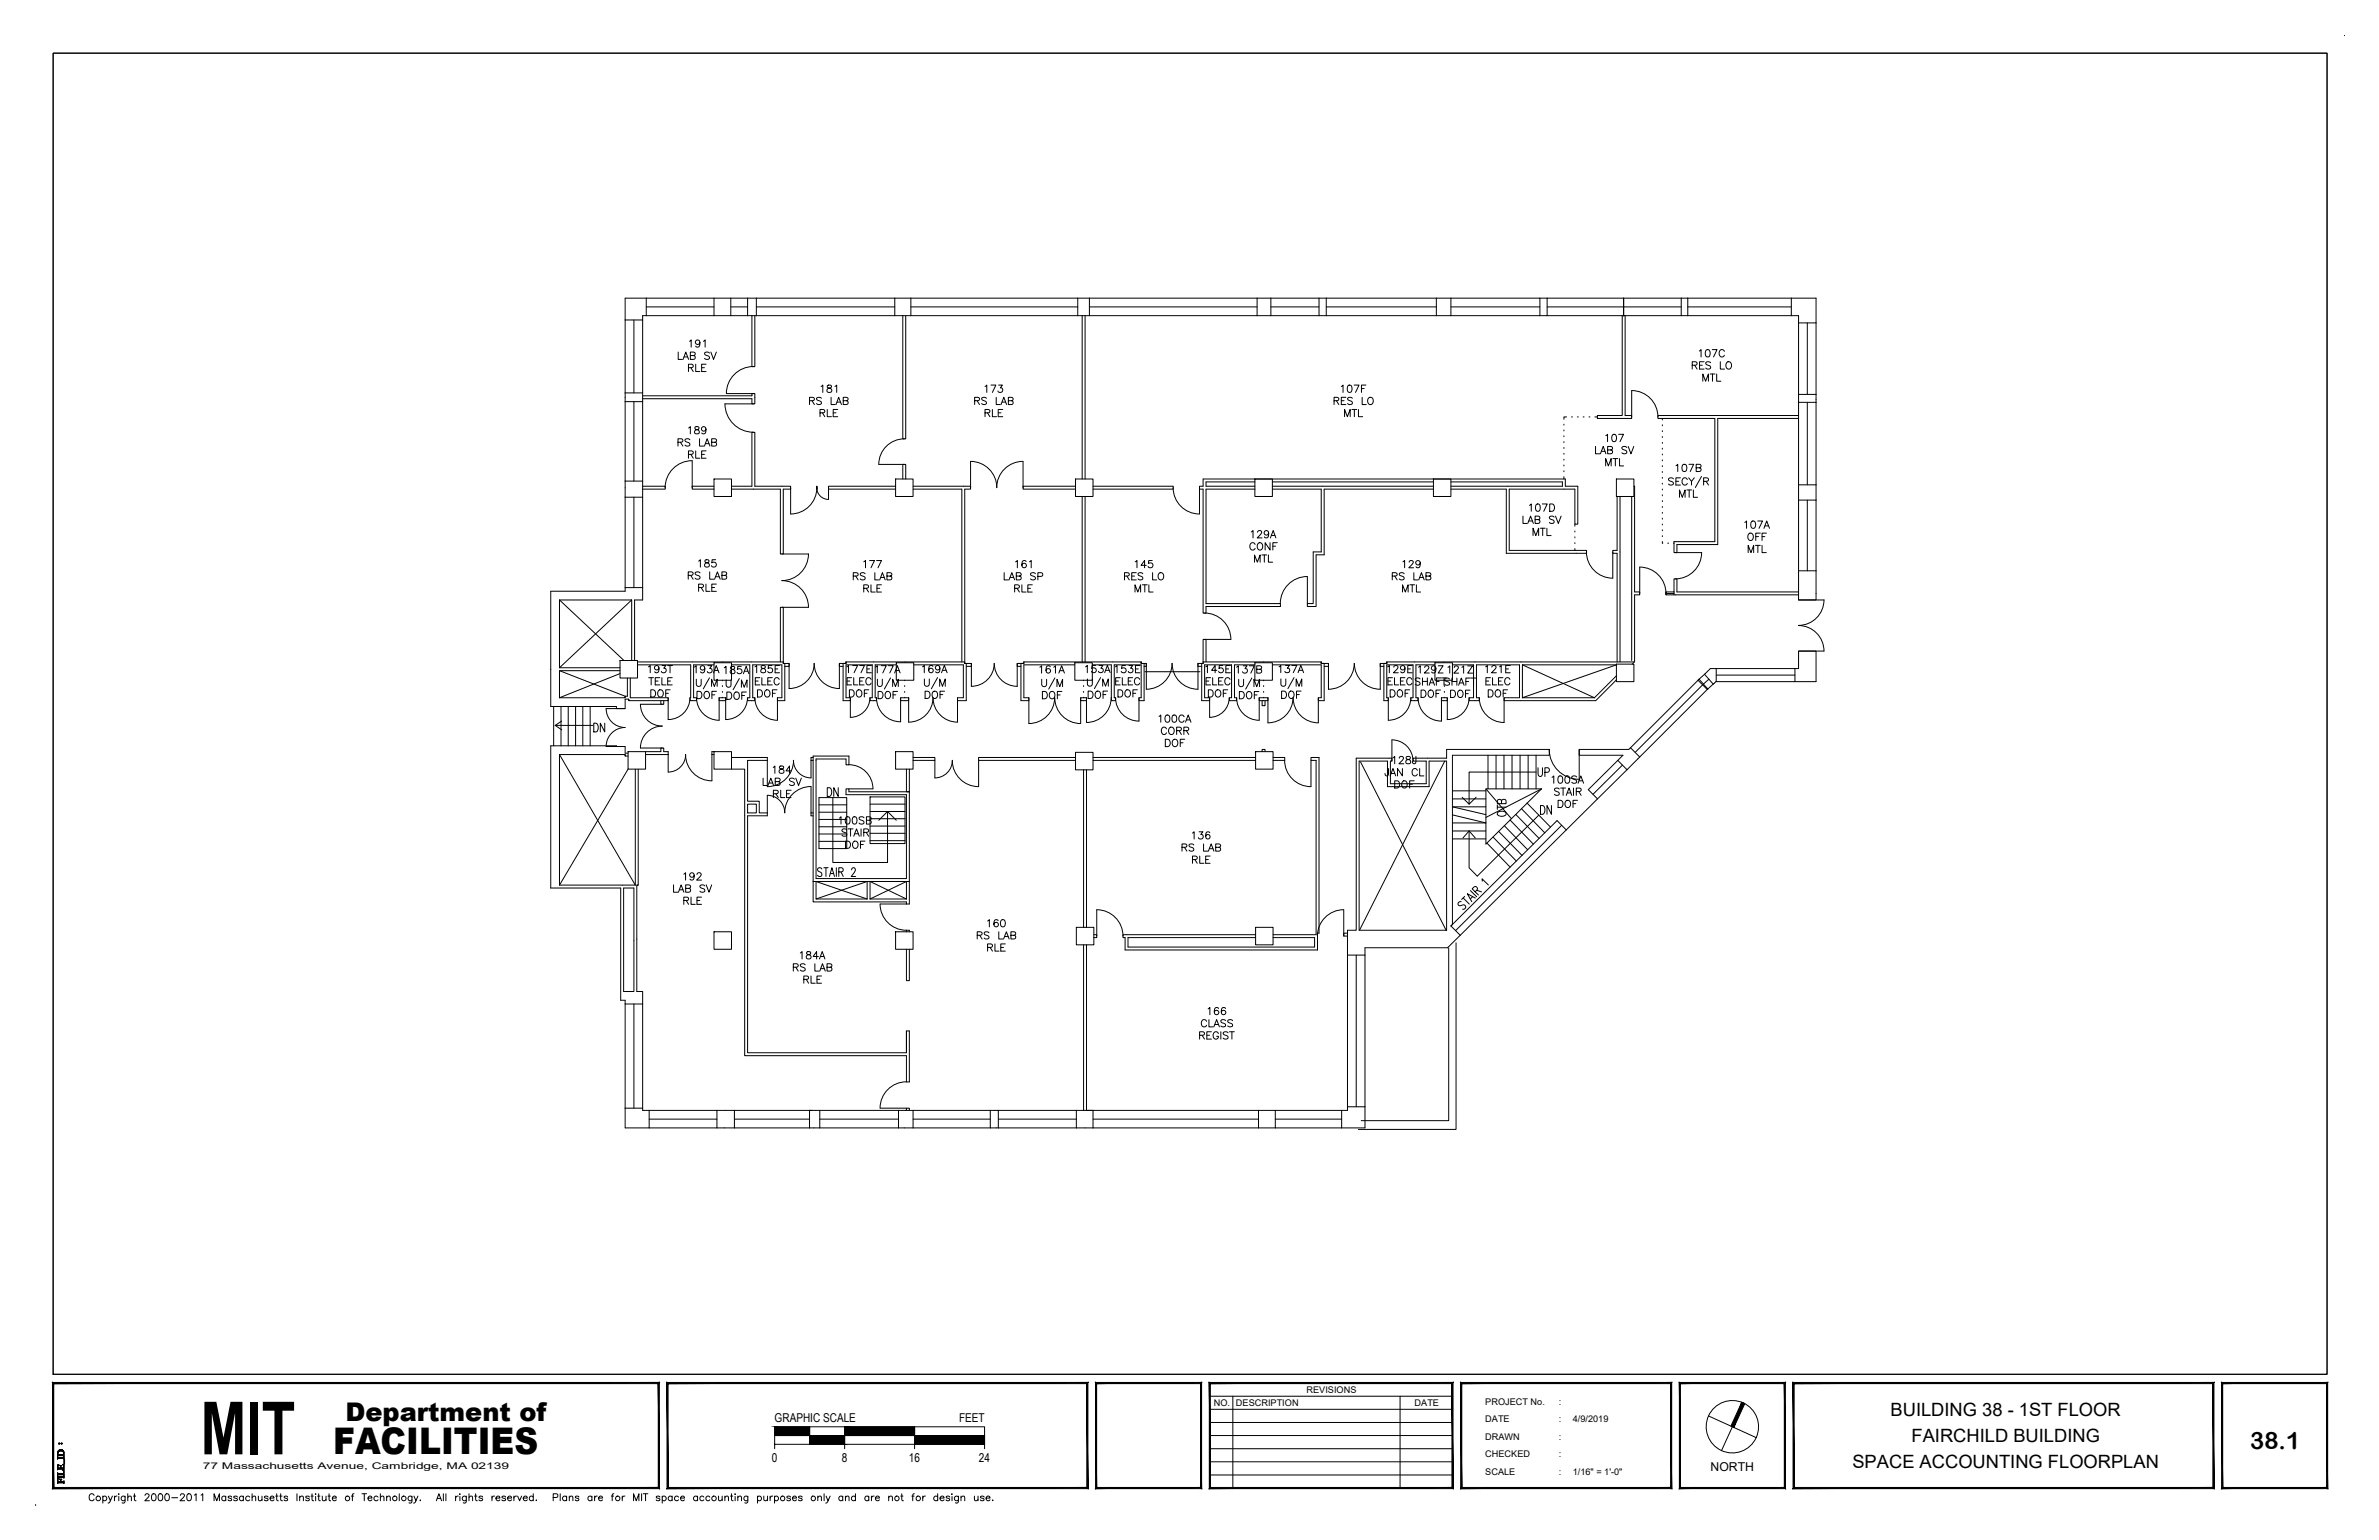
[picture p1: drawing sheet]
<svg xmlns="http://www.w3.org/2000/svg" width="432mm" height="279mm" viewBox="0 0 432 279" stroke-linecap="round" stroke-linejoin="round" font-family="sans-serif">
<defs><g id="words">
<text font-size="13.3" x="36.4" y="263.9">MIT</text>
<text font-size="6.7" x="60.4" y="263.9">FACILITIES</text>
<g font-size="4.9">
<text x="106.9" y="134.1">DN</text>
<text x="278.3" y="142.2">UP</text>
</g>
<text font-size="4.7" x="62.7" y="257.7">Department of</text>
<g font-size="4.4">
<text x="149.2" y="145.7">DN</text>
<text x="274.5" y="149.2" transform="rotate(-90 274.5 149.2)">OTB</text>
<text x="278.7" y="148.9">DN</text>
</g>
<text font-size="4.3" x="408.4" y="262.8">38.1</text>
<g font-size="3.3">
<text x="343.1" y="256.9">BUILDING 38 - 1ST FLOOR</text>
<text x="347" y="261.6">FAIRCHILD BUILDING</text>
<text x="336.2" y="266.4">SPACE ACCOUNTING FLOORPLAN</text>
</g>
<g font-size="2.2">
<text x="140.6" y="258.1">GRAPHIC SCALE</text>
<text x="174.1" y="258.1">FEET</text>
<text x="140.1" y="265.2">0</text>
<text x="152.8" y="265.2">8</text>
<text x="165" y="265.2">16</text>
<text x="177.7" y="265.2">24</text>
<text x="310.5" y="266.8">NORTH</text>
</g>
<g font-size="1.7">
<text x="220.3" y="255.1">NO.</text>
<text x="224.3" y="255.1">DESCRIPTION</text>
<text x="237.1" y="252.7">REVISIONS</text>
<text x="256.8" y="255.1">DATE</text>
<text x="269.6" y="254.9">PROJECT No.</text>
<text x="282.9" y="254.9">:</text>
<text x="269.6" y="258.1">DATE</text>
<text x="269.6" y="261.3">DRAWN</text>
<text x="282.9" y="258.1">:</text>
<text x="282.9" y="261.3">:</text>
<text x="285.5" y="258.1">4/9/2019</text>
<text x="36.8" y="266.6">77 Massachusetts Avenue, Cambridge, MA 02139</text>
<text x="269.6" y="267.6">SCALE</text>
<text x="269.6" y="264.4">CHECKED</text>
<text x="282.9" y="267.6">:</text>
<text x="282.9" y="264.4">:</text>
<text x="285.5" y="267.6">1/16&quot; = 1'-0&quot;</text>
</g>
</g></defs>
<!-- layer: A-WALL -->
<g fill="none" stroke="#000" stroke-width=".18">
<path d="M136.5 57.3v9.2h.5v-9.2M163.9 57.3v22.3h.5v-22.3M196.4 57.3v29.6M196.9 57.3v29.6M294.4 57.3v18.1h-4.5v.5h6.3v-.5h-1.2v-18.1M116.6 71.8h19.9v-.4h.5v1.9h-.5v-1h-19.9M326.4 75.4h-25.5v.5h10.3v22.4h-7.4v2h.6v-1.5h7.4v-22.9h14.6M116.6 88.2h4.1v.5h-4.1M129.6 88.2h-4v.5h4M132.8 88.2h3.7v-9.8h.5v9.8h6.5v.5h-1.3v11.8h-.6v-11.8h-8.8M148.3 88.2v.5v-.5M162.6 88.2h-12.2v.5h12.2"/>
<path d="M163.9 86.9v-2.6h.5v2.6M165.7 88.2h10.5v.5h-1.1v31.7h1.2v.5h-.9M165.7 88.7h8.9v31.4M195.2 88.2h-9.5v.5h9.5M196.4 90.1v30M196.9 90.1v30M198.4 88.2h14.6v.5h-14.6M227.8 88.7h-8.9v20.8h13.5v.5h-13.5v1.2h-.5v-22.5h-.7v-.5h.7v-1.3h65.7v1.3h2.3v6.9h-.6v-6.4h-11.9v11.2h14.1v.5h-14.6v-11.7h-10.1M227.8 87.4h-8.9v.8h8.9M230.9 88.7h8.9v11.4h-1.4v9.4h-1.1v.5h1.6v-9.3h1.4v-12h19.9M230.9 88.2h29.3M230.9 87.4h29.3"/>
<path d="M263.3 87.4h20.3v.8h-20.3M293.5 90.1v9.8h-.8v.5h.8v19.7M294 90.1v30M296.2 90.1v29.7M296.6 88.2h.1v19.2h.9v.5h-.9v12.2M302.4 107.4v.5M326.4 107.4h-22v-2.4h-.6v2.4h-1.4v.5h24M117.2 136.4h2.7v-.7h.6v.7h.8v.5h-4.1M119.9 127.1v.7h.6v-.7M129.6 136.4h-.4v.5h.4M132.8 137.4h6.5v.6h-3.6v7.4h2.1v2.1h1.5v.5h-3.6v43h28.8M132.8 139.5h2.4v52h29.3v4.8h.6v-9.3h-.6v4"/>
<path d="M141.6 120.1v-9.9h.6v10.2h1v.5h-.8M147.6 137.4h-.4v.6h.4M153.6 120.1v.3h-1.2v.5h.6M164.5 139.5v4.2h.6v-4.2M165.7 137.4h4v.6h-4M185.8 120.1v.3h-1.2v.5h.7M195.2 137.4h-17.6v.6h17.6M196.7 139.7v28.5M197.2 139.7v28.5M198.4 138h29.5M198.4 137.4h29.5M207.1 120.1v.3"/>
<path d="M207.7 120.4h.4v.5h-.4M218.9 120.1v-4.1h-.5v4.4h-1v.5h.7M229.1 136.4v-.4h.5v.4M229.1 127.1v.9h.5v-.9M231.1 137.4h2.1v.6h-2.1M239.8 120.1v.3h1.3v.5h-.8M251.7 120.1v.3h-1.2v.5h.7M135.7 145.9h1.6v1.6h-1.6zM147.6 159.9v3.7h16.9v.4h.6v-4.1M147.6 147.5h-.4v.5h.4M148.1 159.9v3.2h9.3v-3.2M157.9 159.9v3.2h6.6v-3.2"/>
<path d="M164.5 172.2v5.7h.6v-5.7M164.5 169.1v-.3h.6v.3M196.7 171.4v30.1M197.2 171.4v30.1M198.5 169.6h.6v.5h-.6M227.9 169.6h-24.1v.5h.4v2.3h34.9v-3.1h.3v-31.9h-1.5v.6h1v31.6h-7.8M227.9 170.1h-23.2v1.7h33.9v-1.7h-7.5M244.6 169.3h-.7v.5h.7M164.5 187v4M164.5 201.5v-.4h.6v.4"/>
</g>
<!-- layer: A-WALL-PHTM -->
<g fill="none" stroke="#000" stroke-width=".18">
<path d="M283.9 77v.1M283.9 78v.2M283.9 79.1v.1M284.3 75.6h-.4v.5M285.2 75.6h.2M286.3 75.6h.2M287.4 75.6h.1M288.4 75.6h.2M289.5 75.6h.4M301.7 75.9v.3M301.7 77.1v.2M301.7 78.1v.2"/>
<path d="M301.7 79.2v.2M283.9 80.1v.2M283.9 81.2v.2M283.9 82.2v.2M283.9 83.3v.2M283.9 84.4v.1M283.9 85.4v.2M283.9 86.5v.4M285.8 95.1v.4M285.8 96.3v.2M285.8 97.4v.2M285.8 98.5v.1"/>
<path d="M285.8 99.5v.4M301.7 98.2l.1 .3M301.7 80.3v.1M301.7 81.3v.2M301.7 82.4v.1M301.7 83.4v.2M301.7 84.5v.2M301.7 85.5v.2M301.7 86.6v.2M301.7 87.7v.1M301.7 88.7v.2M301.7 89.8v.2"/>
<path d="M301.7 90.8v.2M301.7 91.9v.2M301.7 93v.1M301.7 94v.2M301.7 95.1v.1M301.7 96.1v.2M301.7 97.2v.2M302.7 98.5h.2M303.8 98.5h.1M131.1 123.4v.1M131.1 124.4v.2M131.1 125.4v.2"/>
<path d="M131.1 126.5v.1M164.2 123.4v.1M164.2 124.4v.2M164.2 125.4v.2M164.2 126.5v.1M196.7 123.4v.1M196.7 124.4v.2M196.7 125.4v.2M196.7 126.5v.1M229.4 123.4v.1M229.4 124.4v.2M229.4 125.4v.2"/>
<path d="M229.4 126.5v.1M262.2 123.4v.1M262.2 124.4v.2M262.2 125.4v.2M262.2 126.5v.1"/>
</g>
<!-- layer: A-DOOR -->
<g fill="none" stroke="#000" stroke-width=".18">
<path d="M131.9 71.4h4.9M136.7 66.5a4.9 4.9 0 0 0-4.9 4.9M136.8 73.3h-5.2a5.2 5.2 0 0 0 5.1 5.1M164.1 79.6a4.6 4.6 0 0 0-4.6 4.6l4.6 .1M296.1 70.9a4.8 4.8 0 0 1 4.8 4.7M296.2 70.9v4.7M120.7 88.5a4.9 4.9 0 0 1 4.9-4.9v4.9M143.5 88.5v4.8M150.4 88.5v2.1a2.13 2.13 0 0 1-2.2-2.1 4.7 4.7 0 0 1-4.7 4.8M176.2 88.5v-4.8a4.7 4.7 0 0 1 4.7 4.8 4.8 4.8 0 0 1 4.8-4.8v4.8M212.9 88.5a4.8 4.8 0 0 0 4.8 4.8v-4.8M141.9 100.5h4.8a4.8 4.8 0 0 1-4.8 4.8 4.8 4.8 0 0 1 4.8 4.9h-4.8"/>
<path d="M218.6 111.2a4.8 4.8 0 0 1 4.8 4.8M218.6 116h4.8M237.3 104.6a4.9 4.9 0 0 0-4.9 4.9M237.3 104.6v4.9M287.9 100.1a4.8 4.8 0 0 0 4.8 4.8v-4.8M297.6 102.9a4.8 4.8 0 0 1 4.8 4.8M297.6 102.9v4.8M304.1 100.3h4.8M308.9 100.2a4.8 4.8 0 0 1-4.8 4.8M326.4 108.9l4.7-.1a4.6 4.6 0 0 1-4.7 4.7 4.7 4.7 0 0 1 4.7 4.6h-4.7M113.5 128.6l-3.5-.1a3.4 3.4 0 0 0 3.5 3.5 3.4 3.4 0 0 0-3.5 3.4h3.5M120.2 127.8h-4a4 4 0 0 0 4 3.9 4 4 0 0 0-4 4h4"/>
<path d="M121.3 126.6v3.9M121.3 136.9v3.2M124.4 136.9a4.8 4.8 0 0 0 4.8 4.8M124.5 136.9a3.2 3.2 0 0 1-3.2 3.2M125.2 126.6a4 4 0 0 1-3.9 3.9M126.4 126.6a4.1 4.1 0 0 0 4.1 4.1M129.2 136.9v4.8M130.5 126.6v4.1M131.7 126.6v3.9M135.7 126.6a4 4 0 0 1-4 3.9M137 126.6a4.1 4.1 0 0 0 4.1 4.1v-4.1M139.3 138v4.7a4.7 4.7 0 0 0 4.7-4.8 3.2 3.2 0 0 0 3.2 3.2v-3.1"/>
<path d="M143.2 120.4v4.5a4.6 4.6 0 0 0 4.6-4.5 4.6 4.6 0 0 0 4.5 4.5l.1-4.5M154.1 138.7a4.4 4.4 0 0 1 4.3 4.4h-4.3M157.9 126.6a3.6 3.6 0 0 1-3.6 3.5v-3.5M159.1 126.6a4.4 4.4 0 0 0 4.4 4.4v-4.4M164.9 126.6v4.4M169.7 138v3.1M172.8 137.9a4.8 4.8 0 0 0 4.8 4.8v-4.7M172.9 137.9a3.2 3.2 0 0 1-3.2 3.2M173.8 126.6v4.4a4.4 4.4 0 0 1-4.5-4.4 4.4 4.4 0 0 1-4.4 4.4M176.3 124.5a4.2 4.2 0 0 0 4.2-4.1 4.2 4.2 0 0 0 4.1 4.1M176.3 120.4v4.1M184.6 120.4v4.1"/>
<path d="M186.7 131.3a4.7 4.7 0 0 0 4.7-4.7 4.7 4.7 0 0 0 4.7 4.7M186.7 126.6v4.7M196.1 126.6v4.7M201.7 126.6a4.5 4.5 0 0 1-4.5 4.5v-4.5M202.5 126.6a4.2 4.2 0 0 0 4.2 4.2v-4.2M207.8 121.9h10M208.1 120.4v4.6a4.7 4.7 0 0 0 4.6-4.6 4.7 4.7 0 0 0 4.7 4.6v-4.6M219.6 126.6v3.5M223.1 126.6a3.6 3.6 0 0 1-3.6 3.5M224.4 126.6a4.1 4.1 0 0 0 4.1 4.1l.1-4.1M233.2 137.9a4.8 4.8 0 0 0 4.7 4.8v-4.7M234.7 126.6a4.6 4.6 0 0 1-4.6 4.5v-4.5"/>
<path d="M234.7 126.6a4.6 4.6 0 0 0 4.6 4.5v-4.5M241.1 120.4v4.6a4.7 4.7 0 0 0 4.7-4.6 4.7 4.7 0 0 0 4.7 4.6v-4.6M252.6 134.2a3.8 3.8 0 0 1 3.9 3.9M252.6 134.3v3.8M256.1 126.6a4.1 4.1 0 0 1-4.1 4.1v-4.1M257.4 126.6a4.2 4.2 0 0 0 4.2 4.2v-4.2M266.7 126.6a4 4 0 0 1-4 3.9v-3.9M268.5 126.6a4.5 4.5 0 0 0 4.5 4.5v-4.5M281.2 136a5.4 5.4 0 0 0 5.4 5.4v-5.4M139.3 147.5v-3.2a3.1 3.1 0 0 1 3.1 3.2 4.8 4.8 0 0 1 4.8-4.8v4.8M159.7 164a4.8 4.8 0 0 0 4.8 4.8M159.8 164h4.7"/>
<path d="M199.1 165.1a4.8 4.8 0 0 1 4.7 4.7M199.1 165.1v4.7M243.9 165.1a4.8 4.8 0 0 0-4.8 4.7M243.9 165.1v4.7M164.5 196.3a4.8 4.8 0 0 0-4.8 4.7M159.8 201.1h4.7"/>
</g>
<!-- layer: A-MISC -->
<g fill="none" stroke="#000" stroke-width=".18">
<path d="M101.6 108.9l11.7 10.9M114.7 108.9l-13.1 12.3M100.5 128.2v7.1M100.8 131.6h6.8M101.6 136.9l13.7 23.7M101.6 121.7l11.9 4.6M101.8 128.2v7.1M102 130.8l-1.2 .8 1.2 .8M103.1 128.2v7.1M104.5 128.2v7.1M105.8 128.2v7.1M107.1 128.2v7.1"/>
<path d="M112.5 122.2l-10.9 4.4M114 139.5l-12.4 21.1M246.9 138.2l15.6 30.6M262.2 138.1l-15.4 30.5M270.1 137v6.1M271.5 137v6.1M273 137v6.1M274.4 137v6.1M275.9 137v6.1M276.3 120.6l13.1 6M293.4 120.6l-17.1 6M148.1 159.9l9.3 3.2"/>
<path d="M148.6 144.7h5.1v9.3h-5.1zM148.6 147.4h5.1M148.6 148.7h5.1M148.6 150h5.1M148.6 151.3h5.1M148.6 152.6h5.1M151.2 144.7v11.8h9.9v-9.3l1.6 1.6M157.4 159.9l-9.3 3.2M157.9 144.6h6.4v8.4h-6.4zM157.9 145.9h6.4M157.9 147.2h6.4M157.9 148.5h6.4"/>
<path d="M157.9 149.9h6.4M157.9 151.2h6.4M157.9 152.5h6.4M157.9 159.9l6.6 3.2M161.1 147.2l-1.6 1.6M164.5 159.9l-6.6 3.2M263.6 143.5h6.1M263.6 144.9h6.1M263.6 147.8l6.1 1.5h-6.1M263.6 150.8h6.1M263.6 152.2h6.1M266.7 150.8l-1.2 1.2"/>
<path d="M266.7 150.8l1.1 1.2M267.9 144.6l-1.2 1.3M269.7 143.1h10.1l-10.1 10zM269.7 146.4h-6.1l6.1 1.4M269.9 152.9l4.2 4.4M271 151.9l4.2 4.3M272 150.8l4.3 4.4M273 149.8l4.3 4.4M274.1 148.8l4.2 4.4M275.1 147.8l4.3 4.3M276.2 146.7l4.2 4.4M278.8 140.1h-12.1v5.8l-1.3-1.3"/>
<path d="M279.3 147.9l-11.2 11.1-1.4-1.5v-6.7M279.8 143.1l-10.1 5.2M262.9 172v31.3h-15.8M264.3 171v33.9h-17.8"/>
</g>
<!-- layer: A-WALL-CORE -->
<g fill="none" stroke="#000" stroke-width=".18">
<path d="M129.6 86.9h3.2v3.2h-3.2zM162.6 86.9h3.1v3.2h-3.1zM195.2 86.9h3.2v3.2h-3.2zM227.8 86.9h3.1v3.2h-3.1zM260.2 86.9h3.1v3.2h-3.1zM293.4 86.9h3.2v3.2h-3.2zM112.5 119.8h3.2v3.2h-3.2zM114.7 119.8v-10.9h-13.1v12.3h10.9M115.2 119.8v-10.9h1.4v-51.6h209.8v51.6h3.2v-54.8h-216.1v53.2h-13.5v20.9h11.9v.4h1.6v-1.8h.6v.3M112.5 121.7h-10.9v4.9h11.9v-.3M113.5 136.9v.3h.5M113.5 137.2v-.3h-11.9v23.7h13.7v-21.1"/>
<path d="M113.9 123v3.3h-.4v.3M114 136.4h3.2v3.1h-3.2zM114.4 123v3.6h6.9v.5h-7.2v-.3M115.7 120.1h26.5v.3h.2v6.7h-1.3v-.5h.8v-6h-5.3v6h.4v.5h-1.3v-.5h.4v-6h-3.3M115.7 120.6h9.7v6h-.2v.5h1.2v-.5h-.5v-6h3.7M115.8 139.5v21.1h-.2M129.6 136.4h3.2v3.1h-3.2zM129.6 120.2h3.2v3.2h-3.2zM130.5 126.6h1.2v.5h-1.2zM153.6 120.4v-.3h21.5v.3h.3v6.7h-1.6v-.5h1.1v-6h-9M153.6 120.1v.3h-.6v6.7h1.3v-.5h-.7v-6h4.7v6h-.4v.5h1.2v-.5h-.3v-6h3.9M162.6 136.4h3.1v3.1h-3.1z"/>
<path d="M162.7 120.2h3.2v3.2h-3.2zM163.5 126.6h1.4v.5h-1.4zM195.1 120.2h3.2v3.2h-3.2zM195.2 136.5h3.2v3.2h-3.2zM196.1 126.6h1.1v.5h-1.1zM207.1 120.4v-.3h-21.3v.3h-.5v6.7h1.4v-.5h-.9v-6h9.3M207.1 120.1v.3h.6v6.7h-1v-.5h.4v-6h-4.9v6h.3v.5h-.8v-6.5h-3.4M227.8 120.2h3.1v3.2h-3.1zM227.9 136.4h3.2v3.1h-3.2zM228.6 126.6h1.5v.5h-1.5zM239.8 120.1v.3h.5v6.7h-1v-.5h.5v-6h-8.9M239.8 120.4v-.3h-21.4v.3h-.3v6.7h1.5v-.5h-1v-6h4.9v6h-.4v.5h1.4v-.5h-.4v-6h3.7"/>
<path d="M246.7 138.1h5.1v4.6h7.6v-4.6h3.2v30.7h-15.9zM251.7 120.1v.3h-.5v6.7h.8v-.5h-.3v-6h4.8v6h-.4v.5h1.3v-.5h-.4v-6h3.4M251.7 120.4v-.3h44.9l-.4 .4M260.4 120.2h3.2v3.2h-3.2zM261.6 126.6h1.1v.5h-1.1zM263.6 120.6h3.9v6h-.8v.5h1.8v-.5h-.5v-6h7.8v6h-2.8v.5h16.6l3.8-3.7M293.4 120.5h3.2v3.2h-3.2zM293.4 120.6h-17.1v6h13.1l4-4M310 125l-47.3 47h-15v32.6h-134.2v-23.1h-.8v-20.4h-12.7v-25.8h11.9v.1h1.6v1.2h.5M310 125h.1M311 124.1l.4-.4h18.2v-5.6h-3.2v3.2h-16l-14.8 14.7h-9v1h8l-6.3 6.3M154.1 143.7h11v16.2h-17.5v-22.7h6.5v1.6h-.5v-1.1h-5.5v21.7h16.4v-15.2h-10.9"/>
<path d="M282.6 148.9l-19.3 19.1 .3-.3v-30.7h17.6v-1h-18.6v1.6h-6.1v.5h2.4v4.1h-6.5v-4.1h.2v-.5h-6.4v31.2h-1.6v32.7h-128v-21.6h-1v-19.3h.2M113.2 161.1h1.9v18.8h-1.9zM129.6 169.1h3.2v3.1h-3.2zM162.6 169.1h3.1v3.1h-3.1zM195.4 168.2h3.1v3.2h-3.1zM227.9 168.2h3.2v3.2h-3.2z"/>
</g>
<!-- layer: A-GLAZ -->
<g fill="none" stroke="#000" stroke-width=".18">
<path d="M113.5 58.1h3.1M115.1 58.1v13.2M117.3 55.7h12.3M117.3 54.1v3.2M129.6 54.1v3.2M132.6 55.7h3.1M132.6 54.1v3.2M135.7 54.1v3.2M137.3 55.7h25.1M137.3 54.1v3.2M162.4 54.1v3.2M165.3 55.7h30.3"/>
<path d="M165.3 54.1v3.2M195.6 54.1v3.2M197.7 55.7h30.5M197.7 54.1v3.2M228.2 54.1v3.2M230.7 55.7h8.7M230.7 54.1v3.2M239.4 54.1v3.2M240.7 55.7h20M240.7 54.1v3.2M260.7 54.1v3.2M263.3 55.7h16.2"/>
<path d="M263.3 54.1v3.2M279.5 54.1v3.2M280.8 55.7h24.4M280.8 54.1v3.2M294.7 54.1v3.2M305.2 54.1v3.2M306.3 55.7h18.8M306.3 54.1v3.2M325.1 54.1v3.2M326.4 58.6h3.2M328 58.6v13M113.5 72.9h3.1"/>
<path d="M113.5 71.3h3.1M115.1 72.9v14.4M326.4 73h3.2M326.4 71.6h3.2M328 73v15M113.5 87.3h3.1M113.5 90.2h3.1M115.1 90.2v16.4M326.4 88h3.2M326.4 90.7h3.2M328 90.7v12.9M113.5 106.6h3.1"/>
<path d="M302.4 107.7h1.4M303.8 107.4v.5M326.4 103.6h3.2M293.6 138l1.7 1.7M294.5 138.8l-5.4 5.3M295.9 135.7l1.7 1.6M308.2 123.4l1.7 1.7M309 124.2l-12.2 12.3M309.4 122.3l1.6 1.8-1 .9-1.6-1.8M310.2 123.2l-1 .9M311.5 122.5h14.3M311.5 121.3v2.4"/>
<path d="M325.8 121.3v2.4M282.6 148.9l1.7 1.7M283.5 149.7l-19.3 19.1M288.3 143.3l1.7 1.6M244.6 173.3h3.1M246.2 173.3v27.5M263.3 168l1.7 1.7M113.5 182.2h3.1M115.1 182.2v18.9M113.5 201.1h3.1M117.8 203h12.3M117.8 201.5v3.1"/>
<path d="M130.1 201.5v3.1M133.3 203h13.6M133.3 201.5v3.1M146.9 201.5v3.1M148.8 203h14.3M148.8 201.5v3.1M163.1 201.5v3.1M165.7 203h14M165.7 201.5v3.1M179.7 201.5v3.1M181.2 203h14.2M181.2 201.5v3.1"/>
<path d="M195.4 201.5v3.1M198.4 203h30M198.4 201.5v3.1M228.4 201.5v3.1M231.5 203h12M231.5 201.5v3.1M243.5 201.5v3.1M244.6 200.8h3.1"/>
</g>
<!-- layer: A-AREA-FICM$TXT -->
<g fill="none" stroke="#000" stroke-width=".18">
<path d="M123.1 63.9v1.3h.8M124 65.2l.5-1.3 .5 1.3M124.2 64.8h.6M125 66.7l.7-.1 .1-.1v-.3l-.8-.1v1.3M125 77.7l.3-.3v1.3M125.2 61.9l.2-.2v1.3M125.2 79.8a.5 .5 0 0 0-.5-.2 .5 .5 0 0 0-.4 .3l.2 .2 .6 .3 .1 .3a.59 .59 0 0 1-.9 0M125.3 64.5l.8-.1 .1-.1-.1-.3-.8-.1v1.3l.8-.1 .1-.3-.3-.3M125.4 66.7l.4 .7M126.2 77.5v.3l.5 .2 .2 .3a.43 .43 0 0 1-.4 .4 .43 .43 0 0 1-.4-.4l.2-.3 .5-.2 .1-.2a.47 .47 0 0 0-.7-.1zM126.3 66.1v1.3h.7M127 79.6v1.3h.7"/>
<path d="M127 62.1a.41 .41 0 0 1-.5 .4 .41 .41 0 0 1-.2-.7 .41 .41 0 0 1 .7 .1v.2a.62 .62 0 0 1-.5 .9l-.2-.2M127.4 66.7h.5M127.7 61.9l.3-.2v1.3M128.1 77.8a.41 .41 0 0 1-.5 .4 .41 .41 0 0 1-.2-.7 .41 .41 0 0 1 .7 .1v.2a.6 .6 0 0 1-.5 .9l-.2-.2M128.2 66.1h-.8v1.3h.8M128.8 64.1a.5 .5 0 0 0-.5-.2 .5 .5 0 0 0-.4 .3l.1 .2 .6 .2 .2 .4a.59 .59 0 0 1-.9 0M129 63.9l.5 1.3 .5-1.3M146.9 72.7l.8-.1 .1-.3-.3-.2h-.6v1.3M147.4 72.7l.4 .7M148.8 74.9h.8l.1-.2-.1-.3-.8-.1v1.3M149 70.1l.3-.2v1.3M149.1 72.3l-.3-.2-.6 .2 .1 .3 .7 .3 .1 .3a.59 .59 0 0 1-.9 0"/>
<path d="M149.3 74.9l.4 .7M150.1 74.3v1.3h.8M150.2 69.9v.4l.4 .1a.38 .38 0 0 1 .4 .4 .38 .38 0 0 1-.3 .4l-.5-.1-.1-.2a.66 .66 0 0 1 .7-.6l.1-.2a.5 .5 0 0 0-.7-.2zM150.8 72.1v1.3h.8M151.2 74.9h.5M151.5 70.1l.4-.2v1.3M151.7 73.4l.5-1.3 .5 1.3M151.9 73h.6M152.1 74.3h-.9v1.3h.9M153 72.7l.8-.1 .1-.3-.3-.2h-.6v1.3l.9-.1v-.3l-.3-.3M176.9 72.7l.8-.1 .1-.3-.3-.2h-.6v1.3M177.3 72.7l.5 .7"/>
<path d="M178.8 70.1l.3-.2v1.3M178.8 74.9h.7l.2-.4-.3-.2h-.6v1.3M179 72.3l-.3-.2-.5 .2 .1 .3 .6 .2 .1 .2v.2l-.3 .2-.5-.2M179.2 74.9l.5 .7M179.9 69.9h.9l-.7 1.3M180.1 74.3v1.3h.8M180.8 72.1v1.3h.8M181.2 74.9h.5M181.2 69.9h.7l-.3 .5a.44 .44 0 0 1 .3 .7 .44 .44 0 0 1-.8-.2M181.7 73.4l.5-1.3 .5 1.3M181.9 73h.6M182 74.3h-.8v1.3h.8"/>
<path d="M183 72.7l.8-.1 .1-.3-.3-.2h-.6v1.3l.8-.1 .1-.3-.3-.3M242.1 72.7l.8-.1 .1-.3-.3-.2h-.6v1.3M242.6 72.7l.4 .7M243.5 70.1l.3-.2v1.3M243.5 72.7h.5M244 75.6v-1.3l.6 1.3 .5-1.3v1.3M244.3 72.1h-.8v1.3h.8M244.7 69.9a.41 .41 0 0 1 .6 .2l.1 .3a.57 .57 0 0 1-.5 .8 .87 .87 0 0 1-.2-1.3zM245.4 74.3h.8M245.5 72.3l-.4-.2-.5 .2 .1 .3 .7 .3 .1 .3-.2 .1a.57 .57 0 0 1-.7-.1M245.8 69.9h.9l-.7 1.3M245.8 74.3v1.3"/>
<path d="M246.6 74.3v1.3h.7M247.1 70.5h.5M247.2 72.1v1.3h.8M247.9 69.9h-.8v1.3M248.4 72.3l.1-.1a.62 .62 0 0 1 .8 .5 .62 .62 0 0 1-.8 .6l-.3-.4zM291.5 79.1l.3-.3v1.3M292.7 78.9a.41 .41 0 0 1 .6 .2l.1 .3a.57 .57 0 0 1-.5 .7 .87 .87 0 0 1-.2-1.2zM293.8 78.8h.9l-.7 1.3M307.1 66.3l.8-.1 .1-.2v-.2l-.9-.2v1.4M307.6 66.3l.4 .7M308.4 63.7l.4-.3v1.4M308.5 66.3h.5"/>
<path d="M309.1 69.2v-1.3l.5 1.3 .5-1.3v1.3M309.3 65.6h-.8v1.4h.8M309.7 63.5a.43 .43 0 0 1 .6 .2l.1 .3a.57 .57 0 0 1-.5 .8 .85 .85 0 0 1-.2-1.3zM310.4 67.9h.9M310.5 65.8a.5 .5 0 0 0-.5-.2 .5 .5 0 0 0-.4 .3l.1 .2 .7 .3 .1 .4a.59 .59 0 0 1-.9 0M310.8 63.4h.9l-.7 1.4M310.8 67.9v1.3M311.6 67.9v1.3h.7M312.2 65.6v1.4h.8M313 63.7a.49 .49 0 0 0-.6-.3 .49 .49 0 0 0-.4 .5v.4a.49 .49 0 0 0 .4 .5 .49 .49 0 0 0 .6-.4M313.4 65.8a.49 .49 0 0 1 .6-.2 .49 .49 0 0 1 .3 .5v.4a.51 .51 0 0 1-.5 .5 .51 .51 0 0 1-.5-.5zM123.1 80.2h.7l.1-.2v-.3l-.8-.1v1.3"/>
<path d="M123.5 80.2l.4 .7M125 82.4h.7l.1-.2v-.3l-.8-.1v1.3M125.4 82.4l.4 .7M126.3 81.8v1.3h.7M127.4 82.4h.5M127.9 80.9l.4-1.3 .6 1.3M128 80.5h.7M128.2 81.8h-.8v1.3h.8M129.2 80.2h.7l.2-.2-.1-.3-.8-.1v1.3l.8-.1 .1-.3-.4-.3M227.1 96.5l.3-.2v1.3M227.8 98.8a.49 .49 0 0 0-.5-.3 .49 .49 0 0 0-.4 .5v.3a.49 .49 0 0 0 .4 .5 .49 .49 0 0 0 .5-.3M228.3 96.6l.2-.3h.3l.2 .2-.2 .5-.6 .6h.9"/>
<path d="M228.3 98.7l.1-.2a.62 .62 0 0 1 .8 .6 .62 .62 0 0 1-.8 .6l-.2-.4zM230.3 96.7a.41 .41 0 0 1-.6 .4 .41 .41 0 0 1-.2-.7 .41 .41 0 0 1 .7 0l.1 .3a.63 .63 0 0 1-.5 .9l-.3-.2M230.5 98.5v1.3l-.9-1.3v1.3M230.6 97.6l.5-1.3 .5 1.3M230.8 97.1h.6M231 99.1h.5M231.8 98.5h-.8v1.3M276.4 93.6v1.4h.8M277.3 95l.5-1.4 .5 1.4M277.5 94.5h.6M277.6 91.7l.3-.3v1.4M278.2 97.2v-1.4l.6 1.4 .5-1.4v1.4"/>
<path d="M278.6 94.3l.8-.1 .1-.2-.1-.2-.8-.2v1.4l.8-.2 .1-.3-.3-.2M278.9 91.5a.41 .41 0 0 1 .6 .2l.1 .3a.57 .57 0 0 1-.5 .8 .85 .85 0 0 1-.2-1.3zM279.6 95.8h.9M279.9 91.4h.9l-.6 1.4M280 95.8v1.4M280.8 95.8v1.4h.7M281.3 91.4h.4a.72 .72 0 0 1 .5 .7 .72 .72 0 0 1-.5 .7h-.4zM282.1 93.8a.49 .49 0 0 0-.5-.2 .49 .49 0 0 0-.4 .4l.1 .1 .7 .3 .1 .4a.56 .56 0 0 1-.9 0M282.3 93.6l.5 1.4 .6-1.4M289.6 81v1.3h.8M290.5 82.3l.5-1.3 .5 1.3M290.7 81.9h.6"/>
<path d="M291.4 84.5v-1.3l.5 1.3 .5-1.3v1.3M291.8 81.6h.8l.1-.2-.1-.3-.8-.1v1.3l.8-.1 .1-.3-.3-.3M292.7 83.2h.9M293.2 83.2v1.3M294 83.2v1.3h.7M295.3 81.2a.5 .5 0 0 0-.5-.2 .5 .5 0 0 0-.4 .3l.1 .2 .6 .3 .2 .3a.59 .59 0 0 1-.9 0M295.5 81l.5 1.3 .5-1.3M303.7 86.9a.5 .5 0 0 0-.4-.2 .5 .5 0 0 0-.5 .3l.2 .2 .6 .3 .1 .3a.59 .59 0 0 1-.9 0M304.2 87.3h.5M304.2 84.5l.3-.3v1.3M304.8 90.2v-1.3l.5 1.3 .6-1.3v1.3M305 86.7h-.8v1.3h.8"/>
<path d="M305.5 84.3a.43 .43 0 0 1 .6 .2l.1 .3a.56 .56 0 0 1-.5 .7 .83 .83 0 0 1-.2-1.2zM306.2 88.9h.8M306.3 87a.49 .49 0 0 0-.6-.3 .49 .49 0 0 0-.4 .5v.3a.49 .49 0 0 0 .4 .5 .49 .49 0 0 0 .6-.3M306.5 86.7l.5 .6v.7M306.5 84.2h.9l-.6 1.3M306.6 88.9v1.3M307.4 88.9v1.3h.7M307.5 86.7l-.5 .6M307.9 84.9l.7-.1 .2-.2-.1-.2-.8-.2v1.3l.8-.1 .1-.3-.4-.2M308.8 86.4l-1.1 2M309.2 87.3h.8l.1-.2-.1-.3-.8-.1v1.3M309.7 87.3l.4 .7"/>
<path d="M316.7 94.8l.3-.3v1.4M317.4 96.9l.1-.1a.66 .66 0 0 1 .8 .4 .66 .66 0 0 1-.4 .9 .69 .69 0 0 1-.6-.5 .69 .69 0 0 1 .1-.7zM318 94.6a.43 .43 0 0 1 .6 .2l.1 .3a.57 .57 0 0 1-.6 .8 .85 .85 0 0 1-.1-1.3zM318.6 98.9h.9M318.7 97.4h.5M319 94.5h.9l-.6 1.4M319.1 98.9v1.4M319.5 96.7h-.8v1.4M319.8 98.9v1.4h.8M319.8 97.4h.5M320.2 95.9l.5-1.4 .5 1.4M320.4 95.4h.6"/>
<path d="M320.6 96.7h-.8v1.4M124.9 104.4l.8-.1 .1-.2-.1-.2-.8-.1v1.3M125.4 104.4l.4 .7M126.8 101.8l.3-.2v1.3M126.8 106.6l.8-.1 .1-.3-.3-.2h-.6v1.3M127.1 103.9a.5 .5 0 0 0-.5-.2 .5 .5 0 0 0-.4 .4l.1 .2 .6 .2 .2 .4a.59 .59 0 0 1-.9 0M127.2 106.6l.5 .7M128 101.6v.4l.6 .2 .1 .2a.44 .44 0 0 1-.4 .5 .44 .44 0 0 1-.4-.5l.2-.2 .5-.2 .1-.3a.47 .47 0 0 0-.7-.1zM128.1 106v1.3h.8M128.8 103.8v1.3h.8M129.2 106.6h.5M129.7 105.1l.5-1.3 .5 1.3"/>
<path d="M129.9 101.6h-.6l-.1 .5a.47 .47 0 0 1 .7 0 .47 .47 0 0 1-.1 .7 .47 .47 0 0 1-.7-.2M129.9 104.6h.6M130 106h-.8v1.3h.8M131 104.4l.8-.1 .1-.2-.1-.2-.8-.1v1.3l.8-.1 .1-.4-.3-.2M154.9 104.5h.7l.2-.3-.4-.3h-.5v1.3M155.3 104.5l.5 .7M156.8 101.9l.3-.2v1.3M156.8 106.7h.7l.1-.2v-.3l-.8-.1v1.3M157 104.1a.5 .5 0 0 0-.5-.2 .5 .5 0 0 0-.4 .3l.2 .2 .6 .2 .1 .4a.59 .59 0 0 1-.9 0M157.2 106.7l.4 .7M157.8 101.7h.9l-.6 1.3M158.1 106.1v1.3h.7"/>
<path d="M158.8 103.9v1.3h.7M159.1 101.7h.9l-.6 1.3M159.2 106.7h.5M159.7 105.2l.5-1.3 .5 1.3M159.9 104.8h.6M160 106.1h-.8v1.3h.8M161 104.5h.7l.2-.3-.3-.3h-.6v1.3l.8-.1 .1-.3-.3-.3M182.3 103.9v1.3h.7M183.1 105.2l.6-1.3 .5 1.3M183.3 104.8h.7M184.2 106.7h.7l.1-.2v-.3l-.8-.1v1.3M184.3 101.9l.4-.2v1.3"/>
<path d="M184.5 104.5h.7l.1-.3-.3-.3h-.5v1.3l.8-.1v-.3l-.3-.3M184.6 106.7l.4 .7M185.5 106.1v1.3h.7M186.2 101.9v-.1a.45 .45 0 0 0-.7 .1 .78 .78 0 0 0 .4 1.1 .41 .41 0 0 0 .4-.4 .41 .41 0 0 0-.4-.4 .41 .41 0 0 0-.4 .4M186.6 106.7h.4M186.9 101.9l.3-.2v1.3M187.4 106.1h-.8v1.3h.8M187.9 104.1a.5 .5 0 0 0-.5-.2 .5 .5 0 0 0-.4 .3l.2 .2 .6 .2 .1 .4a.59 .59 0 0 1-.9 0M188.4 104.6l.7-.1 .2-.2-.1-.3-.8-.1v1.3M204.1 104.5h.7l.2-.2-.1-.3-.8-.1v1.3M204.5 104.5l.5 .7M205.4 104.5h.5"/>
<path d="M206 107.4v-1.3l.5 1.3 .5-1.3v1.3M206.1 101.9l.3-.2v1.3M206.2 103.9h-.8v1.3h.8M207.3 106.1h.9M207.4 104.1l-.3-.2-.5 .2 .1 .3 .7 .3v.3l-.3 .2-.5-.2M207.8 106.1v1.3M208.1 102.6h-1l.6-.9v1.3M208.5 106.1v1.3h.8M209.1 101.7h-.6l-.1 .5a.47 .47 0 0 1 .8 0 .47 .47 0 0 1-.1 .7 .47 .47 0 0 1-.7-.1M209.2 103.9v1.3h.7M210.3 104.1a.6 .6 0 0 1 .9 .1 .6 .6 0 0 1-.1 .8 .6 .6 0 0 1-.9-.1 .6 .6 0 0 1 .1-.8zM227.7 102v-1.3l.5 1.3 .5-1.3v1.3"/>
<path d="M229 100.7h.9M229.5 100.7v1.3M230.2 100.7v1.3h.8M252.7 104.5h.8l.1-.3-.3-.3h-.6v1.3M253.1 104.5l.5 .7M254.6 107.4v-1.3l.5 1.3 .5-1.3v1.3M254.6 101.9l.3-.2v1.3M254.9 104.1a.5 .5 0 0 0-.5-.2 .5 .5 0 0 0-.4 .3l.1 .2 .6 .2 .2 .4a.59 .59 0 0 1-.9 0M255.8 102l.2-.3h.3l.2 .2-.2 .5-.6 .6h.9M255.9 106.1h.9M256.3 106.1v1.3M256.6 103.9v1.3h.8"/>
<path d="M257.1 106.1v1.3h.7M257.5 105.2l.5-1.3 .5 1.3M257.7 104.8h.6M257.8 102.1a.41 .41 0 0 1-.6 .4 .41 .41 0 0 1-.1-.7 .41 .41 0 0 1 .6 .1l.1 .2a.63 .63 0 0 1-.5 .9l-.3-.2M258.8 104.5h.8l.1-.3-.3-.3h-.6v1.3l.8-.1 .1-.3-.3-.3M317.3 100.3v-1.4l.5 1.4 .5-1.4v1.4M117.7 121l.3-.3v1.4M117.7 123h.9M118.1 125.2h.4a.7 .7 0 0 1 .5 .6 .7 .7 0 0 1-.5 .7h-.4zM118.2 123v1.3M118.9 123.6h.5M119.6 121.2a.41 .41 0 0 1-.6 .3 .41 .41 0 0 1-.1-.6 .41 .41 0 0 1 .6 0l.1 .3a.63 .63 0 0 1-.5 .9l-.3-.2"/>
<path d="M119.6 125.2a.62 .62 0 0 1 .8 .6 .62 .62 0 0 1-.8 .6l-.2-.4v-.3zM119.8 123h-.9v1.3h.9M120.1 123v1.3h.8M120.2 120.7h.7l-.4 .5a.44 .44 0 0 1 .3 .8 .44 .44 0 0 1-.8-.2M120.8 125.8h.5M121.2 120.7h.9M121.2 123.6h.5M121.6 120.7v1.4M121.6 125.2h-.8v1.3M122 123h-.8v1.3h.8M126 121l.4-.2v1.3M126.4 123.2v1a.45 .45 0 0 0 .4 .3 .45 .45 0 0 0 .5-.3v-1"/>
<path d="M126.5 125.4h.5a.71 .71 0 0 1 .4 .7 .71 .71 0 0 1-.4 .7h-.5zM127.9 125.6l.1-.1a.62 .62 0 0 1 .8 .6 .62 .62 0 0 1-.8 .6l-.2-.4zM127.9 121.2a.41 .41 0 0 1-.5 .4 .41 .41 0 0 1-.2-.7 .41 .41 0 0 1 .7 .1v.2a.62 .62 0 0 1-.5 .9l-.2-.2M128.5 120.8h.7l-.4 .5a.44 .44 0 0 1 .4 .4 .44 .44 0 0 1-.3 .4 .44 .44 0 0 1-.5-.3M128.8 123l-1.2 2M129.2 124.5v-1.3l.5 1.3 .5-1.3v1.3M129.2 126.1h.5M129.5 122.1l.5-1.3 .5 1.3M129.7 121.6h.6M130 125.4h-.8v1.4M131.5 121.2l.3-.3v1.3M131.8 123.4v.9a.45 .45 0 0 0 .4 .4 .45 .45 0 0 0 .5-.4v-.9"/>
<path d="M131.9 125.6h.5a.71 .71 0 0 1 .4 .6 .71 .71 0 0 1-.4 .7h-.5zM132.7 121v.3l.3 .2a.38 .38 0 0 1 .4 .3 .38 .38 0 0 1-.3 .4h-.4l-.2-.4 .2-.3 .6-.2v-.2a.48 .48 0 0 0-.6-.1zM133.3 125.7a.48 .48 0 0 1 .6-.1 .48 .48 0 0 1 .3 .5v.3a.5 .5 0 0 1-.5 .5 .5 .5 0 0 1-.5-.5zM134.2 123.1l-1.1 2M134.5 120.9h-.6v.6a.47 .47 0 0 1 .7 0 .47 .47 0 0 1-.1 .7 .47 .47 0 0 1-.7-.2M134.6 124.7v-1.3l.5 1.3 .5-1.3v1.3M134.6 126.2h.5M134.9 122.2l.5-1.3 .5 1.3M135.1 121.8h.6M135.5 125.6h-.9v1.3M137 121l.3-.3v1.4M137.1 123.6h.5"/>
<path d="M137.5 125.2h.4a.7 .7 0 0 1 .5 .6 .7 .7 0 0 1-.5 .7h-.4zM137.9 123h-.8v1.3h.8M138.2 120.8v.4l.4 .1a.38 .38 0 0 1 .4 .4 .38 .38 0 0 1-.3 .4l-.5-.1-.1-.2a.66 .66 0 0 1 .7-.6v-.4zM138.3 123v1.3h.7M139 125.2a.61 .61 0 0 1 .8 .6 .61 .61 0 0 1-.8 .6l-.2-.4v-.3zM139.4 123.6h.5M140.1 120.7h-.6l-.1 .6a.47 .47 0 0 1 .7 0 .47 .47 0 0 1-.1 .7 .47 .47 0 0 1-.6-.2M140.2 123h-.8v1.3h.8M140.2 125.8h.5M140.3 139.2l.3-.2v1.3M140.7 121.4h.5M141 125.2h-.8v1.3"/>
<path d="M141.4 123.3a.48 .48 0 0 0-.5-.4 .48 .48 0 0 0-.4 .6 .53 .53 0 0 0 .2 .7 .53 .53 0 0 0 .7-.3M141.5 120.7h-.8v1.4h.8M141.5 139v.4l.4 .1a.38 .38 0 0 1 .4 .4 .38 .38 0 0 1-.3 .4l-.5-.1-.1-.1a.66 .66 0 0 1 .8-.7v-.2a.5 .5 0 0 0-.7-.2zM143.6 139.9h-.9l.6-.9v1.3M153.7 121l.3-.3v1.4M153.7 123.6h.6M154.2 125.2h.4a.71 .71 0 0 1 .5 .6 .71 .71 0 0 1-.5 .7h-.4zM154.6 123h-.9v1.3h.9M154.8 120.7h.9l-.7 1.4M155 123v1.3h.7M155.5 125.3a.49 .49 0 0 1 .6-.1 .49 .49 0 0 1 .3 .5v.3a.51 .51 0 0 1-.5 .5 .51 .51 0 0 1-.5-.5zM156 120.7h.9l-.6 1.4"/>
<path d="M156 123.6h.5M156.8 123h-.8v1.3h.8M156.9 125.8h.5M157.3 121.4h.6M157.7 125.2h-.8v1.3M158.1 123.3a.54 .54 0 0 0-.7-.3 .54 .54 0 0 0-.2 .8 .49 .49 0 0 0 .3 .5 .49 .49 0 0 0 .6-.4M158.2 120.7h-.9v1.4h.9M158.9 121l.3-.2v1.3M159.3 123.2v1a.45 .45 0 0 0 .4 .4 .45 .45 0 0 0 .4-.4v-1M159.4 125.4h.4a.7 .7 0 0 1 .5 .7 .7 .7 0 0 1-.5 .7h-.4zM160 120.8h.9l-.7 1.3M160.9 125.5a.61 .61 0 0 1 .8 .6 .61 .61 0 0 1-.8 .6l-.3-.4 .1-.6z"/>
<path d="M161.2 120.8h.9l-.6 1.3M161.6 123l-1.1 2M162 124.6v-1.4l.5 1.4 .5-1.4v1.4M162.1 126.1h.5M162.4 122.1l.5-1.3 .5 1.3M162.6 121.7h.6M162.9 125.4h-.8v1.4M167.4 121l.4-.3v1.4M167.8 123.2v.9a.45 .45 0 0 0 .4 .4 .45 .45 0 0 0 .5-.4v-.9M167.9 125.4h.5a.7 .7 0 0 1 .4 .7 .7 .7 0 0 1-.4 .6h-.5zM169.3 125.6l.1-.1a.61 .61 0 0 1 .8 .6 .61 .61 0 0 1-.8 .6l-.2-.5zM169.3 120.9v-.1a.43 .43 0 0 0-.7 .2 .78 .78 0 0 0 .3 1.1 .41 .41 0 0 0 .5-.4 .41 .41 0 0 0-.4-.5 .41 .41 0 0 0-.4 .4"/>
<path d="M170.2 122.9l-1.1 2.1M170.6 124.5v-1.3l.5 1.3 .5-1.3v1.3M170.6 121.2a.41 .41 0 0 1-.6 .3 .41 .41 0 0 1-.1-.6 .41 .41 0 0 1 .6 0l.1 .3a.63 .63 0 0 1-.5 .9l-.3-.2M170.6 126h.5M170.9 122.1l.5-1.4 .5 1.4M171.1 121.6h.6M171.4 125.4h-.8v1.3M188.7 121l.4-.2v1.3M189.1 123.2v1a.45 .45 0 0 0 .4 .4 .45 .45 0 0 0 .5-.4v-1M189.2 125.4h.4a.71 .71 0 0 1 .5 .7 .71 .71 0 0 1-.5 .7h-.4zM190.6 125.6a.49 .49 0 0 1 .5-.1 .49 .49 0 0 1 .4 .5v.3a.51 .51 0 0 1-.5 .5 .51 .51 0 0 1-.5-.5zM190.6 121v-.1a.43 .43 0 0 0-.7 .1 .78 .78 0 0 0 .3 1.1 .41 .41 0 0 0 .5-.4 .41 .41 0 0 0-.4-.4 .41 .41 0 0 0-.4 .4"/>
<path d="M191.3 121l.3-.2v1.3M191.5 123l-1.2 2M191.8 124.6v-1.4l.6 1.4 .5-1.4v1.4M191.9 126.1h.5M192.2 122.1l.5-1.3 .5 1.3M192.4 121.7h.6M192.7 125.4h-.8v1.4M197 121l.4-.3v1.3M197.4 123.2v.9v.2l.4 .2 .4-.2 .1-1.1M197.5 125.4h.4a.71 .71 0 0 1 .5 .7 .71 .71 0 0 1-.5 .6h-.4zM198.9 120.7h-.7v.6a.46 .46 0 0 1 .7 0 .46 .46 0 0 1-.1 .7 .46 .46 0 0 1-.7-.2M199 125.4a.66 .66 0 0 1 .8 .5 .66 .66 0 0 1-.4 .8 .7 .7 0 0 1-.6-.5 .7 .7 0 0 1 .2-.8z"/>
<path d="M199.5 120.7h.7l-.4 .5a.44 .44 0 0 1 .4 .4 .44 .44 0 0 1-.3 .5 .44 .44 0 0 1-.5-.3M199.8 122.9l-1.2 2M200.1 124.5v-1.3l.6 1.3 .5-1.3v1.3M200.2 126h.5M200.5 122l.5-1.3 .5 1.3M200.7 121.6h.6M201 125.4h-.8v1.3M202.5 121l.2-.3v1.4M202.5 123.6h.5M202.9 125.2h.5a.71 .71 0 0 1 .4 .6 .71 .71 0 0 1-.4 .7h-.5zM203.3 123h-.8v1.3h.8M203.7 123v1.3h.8"/>
<path d="M204.3 120.7h-.7v.6a.47 .47 0 0 1 .7 0 .47 .47 0 0 1-.1 .7 .47 .47 0 0 1-.7-.2M204.4 125.2a.62 .62 0 0 1 .8 .6 .62 .62 0 0 1-.8 .6l-.2-.4v-.5zM204.8 123.6h.5M204.9 120.7h.7l-.4 .5a.44 .44 0 0 1 .3 .7 .44 .44 0 0 1-.7-.1M205.6 123h-.8v1.3h.8M205.6 125.8h.5M206.1 121.4h.5M206.4 125.2h-.8v1.3M206.9 123.3a.54 .54 0 0 0-.8-.3 .54 .54 0 0 0-.2 .8 .49 .49 0 0 0 .4 .5 .49 .49 0 0 0 .6-.4M206.9 120.7h-.8v1.4h.8M210.4 130l.3-.3v1.3M211.5 134.1h.5a.71 .71 0 0 1 .4 .7 .71 .71 0 0 1-.4 .7h-.5z"/>
<path d="M211.6 129.8a.43 .43 0 0 1 .7 .2v.3a.57 .57 0 0 1-.3 .7h-.2a.83 .83 0 0 1-.2-1.2zM211.7 132.2a.48 .48 0 0 0-.5-.3 .48 .48 0 0 0-.4 .5v.4a.48 .48 0 0 0 .4 .5 .48 .48 0 0 0 .5-.4M212.2 132.1a.49 .49 0 0 1 .6-.2 .49 .49 0 0 1 .3 .5v.4a.51 .51 0 0 1-.5 .5 .51 .51 0 0 1-.5-.5zM212.9 129.8a.43 .43 0 0 1 .6 .2l.1 .3a.57 .57 0 0 1-.4 .7h-.3l-.1-.2-.1-.5zM212.9 134.3a.49 .49 0 0 1 .6-.2 .49 .49 0 0 1 .3 .5v.4a.51 .51 0 0 1-.5 .5 .51 .51 0 0 1-.5-.5zM213.6 132.6l.7-.1 .1-.2v-.2l-.8-.2v1.4M214 132.6l.4 .7M214.2 134.8h.5M214.9 132.6l.7-.1 .2-.2-.1-.2-.8-.2v1.4M214.9 130a.49 .49 0 0 0-.5-.3 .49 .49 0 0 0-.4 .5v.3a.49 .49 0 0 0 .4 .5 .49 .49 0 0 0 .5-.3M215 134.1h-.8v1.4M215.2 131l.5-1.3 .5 1.3"/>
<path d="M215.3 132.6l.5 .7M215.4 130.6h.6M218.9 121l.3-.3v1.4M218.9 123.6h.5M219.3 125.2h.5a.71 .71 0 0 1 .4 .6 .71 .71 0 0 1-.4 .7h-.5zM219.7 123h-.8v1.3h.8M220.1 123v1.3h.8M220.7 125.3a.49 .49 0 0 1 .6-.1 .49 .49 0 0 1 .3 .5v.3a.51 .51 0 0 1-.5 .5 .51 .51 0 0 1-.5-.5zM220.9 121.6h-1l.6-.9v1.4M221.2 123.6h.5M221.9 120.7h-.6l-.1 .6a.46 .46 0 0 1 .7 0 .46 .46 0 0 1 0 .7 .46 .46 0 0 1-.7-.2M222 123h-.8v1.3h.8"/>
<path d="M222 125.8h.5M222.5 121.4h.5M222.8 125.2h-.8v1.3M223.3 123.3a.54 .54 0 0 0-.8-.3 .54 .54 0 0 0-.2 .8 .49 .49 0 0 0 .4 .5 .49 .49 0 0 0 .6-.4M223.3 120.7h-.8v1.4h.8M224.4 121l.4-.2v1.3M224.8 123.2v1a.45 .45 0 0 0 .5 .4 .45 .45 0 0 0 .4-.4v-1M225 125.5h.4a.7 .7 0 0 1 .5 .6 .7 .7 0 0 1-.5 .7h-.4zM225.7 120.8h.6l-.3 .5a.44 .44 0 0 1 .3 .7 .44 .44 0 0 1-.8-.1M226.5 125.5a.62 .62 0 0 1 .7 .6 .62 .62 0 0 1-.7 .6l-.3-.4v-.3zM226.8 120.8h.9l-.7 1.3M227.2 123l-1.1 2"/>
<path d="M227.6 124.6v-1.4l.5 1.4 .5-1.4v1.4M227.7 126.1h.5M228.1 121.4h.8l.1-.2-.1-.3-.8-.1v1.3l.8-.1 .1-.3-.3-.3M228.5 125.5h-.8v1.3M232.1 121l.4-.3v1.3M232.5 123.2v.9a.45 .45 0 0 0 .4 .4 .45 .45 0 0 0 .5-.4v-.9M232.6 125.4h.5a.71 .71 0 0 1 .4 .7 .71 .71 0 0 1-.4 .6h-.5zM233.3 120.7h.7l-.3 .5a.44 .44 0 0 1 .3 .8 .44 .44 0 0 1-.8-.2M234 125.6l.1-.2a.62 .62 0 0 1 .8 .7 .62 .62 0 0 1-.8 .6l-.2-.5zM234.5 120.7h.9l-.7 1.3M234.9 122.9l-1.1 2M235.3 124.5v-1.3l.5 1.3 .5-1.3v1.3"/>
<path d="M235.3 126h.5M235.6 122l.5-1.3 .5 1.3M235.8 121.6h.6M236.1 125.4h-.8v1.3M251.9 121l.3-.3v1.4M251.9 123.6h.5M252 139.4v1.2l-.2 .2-.3-.1-.1-.4M252.3 125.2h.5a.7 .7 0 0 1 .4 .6 .7 .7 0 0 1-.4 .7h-.5zM252.7 123h-.8v1.3h.8M252.8 137.5l.3-.3v1.4M253 121l.2-.3h.3l.2 .3-.2 .4-.6 .7h.9M253.1 123v1.3h.8"/>
<path d="M253.7 125.3l.1-.1a.61 .61 0 0 1 .8 .6 .61 .61 0 0 1-.8 .6l-.2-.4zM254 137.6l.2-.4h.3l.2 .3-.2 .4-.6 .7h.9M254.2 123.6h.5M254.5 139.4v1.4l-.8-1.4v1.4M255 121.2a.41 .41 0 0 1-.6 .3 .41 .41 0 0 1-.1-.6 .41 .41 0 0 1 .6 0l.1 .3a.63 .63 0 0 1-.5 .9l-.3-.2M255 123h-.8v1.3h.8M255 125.8h.5M255.3 137.3v.4l.4 .1a.38 .38 0 0 1 .4 .4 .38 .38 0 0 1-.4 .4l-.4-.1-.1-.2a.66 .66 0 0 1 .7-.6l.1-.3a.5 .5 0 0 0-.7-.1zM255.5 121.4h.5M255.9 125.2h-.9v1.3M256.3 123.3a.48 .48 0 0 0-.6-.4 .48 .48 0 0 0-.4 .6 .53 .53 0 0 0 .2 .7 .53 .53 0 0 0 .8-.3M256.3 120.7h-.8v1.4h.8"/>
<path d="M257 137.2l-.1 1.2-.2 .2-.2-.1-.1-.4M257.3 139.8a.49 .49 0 0 0-.6-.4 .49 .49 0 0 0-.4 .5v.4a.49 .49 0 0 0 .4 .5 .49 .49 0 0 0 .6-.3M257.5 121l.3-.2v1.3M257.7 139.4v1.4h.7M257.7 123.2l-.1-.1a.48 .48 0 0 0-.7 .2l.1 .2 .7 .3v.3l-.1 .2a.57 .57 0 0 1-.7-.2M257.9 125.2h.5a.71 .71 0 0 1 .4 .7 .71 .71 0 0 1-.4 .6h-.5zM258.2 123v1.3M258.2 123.6h.9M258.6 121.1l.2-.3h.3l.2 .2-.1 .5-.7 .6h.9M259.1 123v1.3M259.3 125.4l.2-.1a.62 .62 0 0 1 .7 .6 .62 .62 0 0 1-.7 .6l-.3-.5zM259.4 124.3l.5-1.3 .5 1.3"/>
<path d="M259.6 123.9h.6M260.6 121.2a.41 .41 0 0 1-.6 .4 .41 .41 0 0 1-.1-.7 .41 .41 0 0 1 .7 .1v.2a.62 .62 0 0 1-.5 .9l-.2-.2M260.6 125.8h.5M260.7 123.6h.5M261 120.8h.9l-.9 1.3h.9M261.5 125.2h-.9v1.3M261.5 123h-.8v1.3M261.7 123h.8M262.1 123v1.3M262.8 121.1l.3-.3v1.3M263.1 123.2a.48 .48 0 0 0-.5-.2 .48 .48 0 0 0-.4 .3l.1 .2 .7 .3 .1 .3a.57 .57 0 0 1-.9 0M263.3 125.2h.4a.71 .71 0 0 1 .5 .7 .71 .71 0 0 1-.5 .6h-.4z"/>
<path d="M263.5 123v1.3M263.5 123.6h.9M263.9 121.1l.3-.3h.2l.3 .3-.2 .4-.6 .6h.9M264.4 123v1.3M264.7 125.4l.1-.1a.62 .62 0 0 1 .8 .6 .62 .62 0 0 1-.8 .6l-.2-.5zM264.7 124.3l.5-1.3 .5 1.3M264.9 123.9h.6M265.3 121.1l.4-.3v1.3M266 125.8h.5M266.1 123.6h.5M266.4 120.8h.9l-.9 1.3h.9M266.8 125.2h-.8v1.3"/>
<path d="M266.9 123h-.8v1.3M267 123h.9M267.5 123v1.3M269.7 121l.3-.3v1.4M269.7 123.6h.5M270.1 125.2h.5a.71 .71 0 0 1 .4 .6 .71 .71 0 0 1-.4 .7h-.5zM270.5 123h-.8v1.3h.8M270.8 121l.2-.3h.3l.2 .3-.2 .4-.6 .7h.9M270.9 123v1.3h.8M271.5 125.3a.49 .49 0 0 1 .6-.1 .49 .49 0 0 1 .3 .5v.3a.51 .51 0 0 1-.5 .5 .51 .51 0 0 1-.5-.5zM272 123.6h.5M272.2 121l.3-.3v1.4"/>
<path d="M272.8 123h-.8v1.3h.8M272.8 125.8h.5M273.3 121.4h.5M273.6 125.2h-.8v1.3M274.1 123.3a.54 .54 0 0 0-.8-.3 .54 .54 0 0 0-.2 .8 .49 .49 0 0 0 .4 .5 .49 .49 0 0 0 .6-.4M274.1 120.7h-.8v1.4h.8M124.1 158.6l.3-.3v1.4M126 158.8a.41 .41 0 0 1-.6 .3 .41 .41 0 0 1-.1-.6 .41 .41 0 0 1 .6 0l.1 .3a.63 .63 0 0 1-.5 .9l-.3-.2M126.5 158.7l.3-.4 .3 .1 .2 .2-.2 .4-.7 .7h.9M138.5 141.2v1.3h.8M139.4 142.5l.5-1.3 .5 1.3M139.6 142.1h.6"/>
<path d="M140.4 144l.7-.1 .2-.1-.1-.3-.8-.1v1.3M140.7 141.8l.8-.1 .1-.1-.1-.3-.8-.1v1.3l.8-.1 .1-.3-.3-.3M140.8 144l.5 .7M141.7 143.4v1.3h.7M142.8 144h.5M143.6 143.4h-.8v1.3h.8M144.2 141.4a.5 .5 0 0 0-.5-.2 .5 .5 0 0 0-.4 .3l.1 .2 .7 .2 .1 .4a.59 .59 0 0 1-.9 0M144.4 141.2l.5 1.3 .6-1.3M152.4 148.4l.2-.2v1.3M153.5 152.6h.4a.7 .7 0 0 1 .5 .7 .7 .7 0 0 1-.5 .6h-.4zM153.6 148.2a.43 .43 0 0 1 .6 .2l.1 .4a.57 .57 0 0 1-.5 .7 .85 .85 0 0 1-.2-1.3zM153.7 150.6a.5 .5 0 0 0-.5-.2 .5 .5 0 0 0-.4 .3l.1 .2 .7 .2 .1 .4a.59 .59 0 0 1-.9 0"/>
<path d="M153.9 150.4h.9M154.4 150.4v1.3M154.9 148.2a.41 .41 0 0 1 .6 .2v.4a.57 .57 0 0 1-.5 .7 .87 .87 0 0 1-.1-1.3zM154.9 152.8l.1-.1a.61 .61 0 0 1 .8 .6 .61 .61 0 0 1-.8 .6l-.3-.5zM155 151.7l.5-1.3 .5 1.3M155.1 151.3h.7M156.2 153.2h.5M156.3 150.4v1.3M156.8 151h.7l.2-.2-.1-.3-.8-.1v1.3M156.8 148.4a.5 .5 0 0 0-.5-.2 .5 .5 0 0 0-.4 .3l.2 .2 .6 .2 .1 .4a.59 .59 0 0 1-.9 0M157 152.6h-.8v1.3M157.2 151l.5 .7"/>
<path d="M157.3 148.8h.7l.1-.2v-.3l-.8-.1v1.3l.8-.1v-.3l-.3-.3M214.5 153.7h.8l.1-.3-.3-.3h-.6v1.3M215 153.7l.4 .7M216.4 151.1l.3-.2v1.3M216.4 155.9h.8l.1-.2-.1-.3-.8-.1v1.3M216.7 153.3a.49 .49 0 0 0-.5-.2 .49 .49 0 0 0-.4 .3l.1 .2 .6 .3 .2 .3a.56 .56 0 0 1-.9 0M216.9 155.9l.4 .7M217.6 150.9h.7l-.4 .5a.44 .44 0 0 1 .4 .7 .44 .44 0 0 1-.8-.1M217.8 155.3v1.3h.7M218.5 153.1v1.3h.7M218.8 155.9h.5M219.3 154.4l.5-1.3 .5 1.3"/>
<path d="M219.5 154h.6M219.6 151.1l-.1-.1a.42 .42 0 0 0-.6 .1 .8 .8 0 0 0 .3 1.1 .41 .41 0 0 0 .4-.3 .41 .41 0 0 0-.3-.5 .41 .41 0 0 0-.5 .4M219.6 155.3h-.8v1.3h.8M220.7 153.7h.7l.1-.3-.3-.3h-.5v1.3l.8-.1v-.3l-.3-.3M252.3 140.8l.5-1.4 .5 1.4M252.5 140.3h.6M253.1 141.7h.5a.7 .7 0 0 1 .5 .6 .7 .7 0 0 1-.5 .7h-.5zM254.5 141.9l.2-.2a.61 .61 0 0 1 .7 .6 .61 .61 0 0 1-.7 .6l-.3-.4zM255.9 142.3h.5M256.7 141.7h-.8v1.3M283 143.2l-.3-.2-.6 .2 .2 .3 .6 .2 .1 .2v.2l-.3 .2-.6-.2M283.7 143v1.3"/>
<path d="M284.2 145.4a.49 .49 0 0 1 .5-.2 .49 .49 0 0 1 .4 .5v.3a.51 .51 0 0 1-.5 .5 .51 .51 0 0 1-.6-.5zM284.2 140.8a.43 .43 0 0 1 .7 .2v.3a.57 .57 0 0 1-.5 .8 .85 .85 0 0 1-.2-1.3zM284.3 144.3l.5-1.3 .5 1.3M284.5 143.9h.6M285.5 145.8h.5M285.6 143v1.3M286.1 143.6l.8-.1 .1-.1-.1-.3-.8-.1v1.3M286.2 141a.5 .5 0 0 0-.5-.2 .5 .5 0 0 0-.4 .3l.1 .2 .6 .2 .2 .4a.59 .59 0 0 1-.9 0M286.3 145.2h-.8v1.3M286.4 142.1l.5-1.3 .5 1.3M286.5 143.6l.5 .7M286.6 141.7h.6"/>
<path d="M122.3 160.5v1.4h.7M123.1 161.9l.5-1.4 .5 1.4M123.3 161.4h.6M124.1 163.4l.8-.1v-.4l-.8-.1v1.3M124.5 161.2l.7-.1 .1-.2v-.2l-.8-.2v1.4l.8-.2v-.3l-.3-.2M124.6 163.4l.4 .7M125.4 162.8v1.3h.8M126.5 163.4h.5M127.3 162.8h-.8v1.3h.8M127.9 160.7a.5 .5 0 0 0-.5-.2 .5 .5 0 0 0-.4 .4l.2 .2 .6 .2 .1 .4a.59 .59 0 0 1-.9 0M128.2 160.5l.5 1.4 .5-1.4M144 175.5l.8-.1 .1-.2-.1-.2-.8-.1v1.3"/>
<path d="M144.4 175.5l.5 .7M145.3 172.9l.3-.3v1.4M145.9 177.7l.7-.1 .2-.3-.3-.2h-.6v1.3M146.1 175a.5 .5 0 0 0-.4-.2 .5 .5 0 0 0-.4 .4l.1 .2 .6 .2 .1 .4a.59 .59 0 0 1-.8 0M146.3 177.7l.5 .7M146.5 172.7v.4l.3 .1a.38 .38 0 0 1 .4 .4 .38 .38 0 0 1-.3 .4l-.4-.1-.2-.4 .2-.2 .6-.2v-.3a.48 .48 0 0 0-.6-.1zM147.2 177.1v1.3h.8M147.9 174.9v1.3h.8M148.3 177.7h.5M148.5 173.5h-.9l.6-.9v1.4M148.7 174l.5-1.4 .5 1.4M148.8 176.2l.5-1.3 .5 1.3"/>
<path d="M148.9 173.5h.6M149 175.7h.6M149.1 177.1h-.8v1.3h.8M150.1 175.5l.8-.1 .1-.2-.1-.2-.8-.1v1.3l.8-.1 .1-.4-.3-.2M177.4 169.7l.7-.1 .2-.2-.1-.2-.8-.1v1.3M177.8 169.7l.5 .7M179.3 167.1l.3-.3v1.4M179.3 171.9l.7-.1 .1-.2v-.2l-.8-.1v1.3M179.5 169.2a.48 .48 0 0 0-.5-.2 .48 .48 0 0 0-.4 .4l.1 .2 .7 .2 .1 .4a.57 .57 0 0 1-.9 0M179.7 171.9l.4 .7M180.6 171.3v1.3h.7M181.2 167l-.1-.1a.43 .43 0 0 0-.6 .2 .76 .76 0 0 0 .3 1.1 .41 .41 0 0 0 .4-.4 .41 .41 0 0 0-.4-.5 .41 .41 0 0 0-.4 .4"/>
<path d="M181.3 169.1v1.3h.7M181.6 171.9h.6M181.8 166.9a.43 .43 0 0 1 .6 .2l.1 .3a.57 .57 0 0 1-.5 .8 .83 .83 0 0 1-.2-1.3zM182.2 170.4l.5-1.3 .5 1.3M182.3 169.9h.7M182.5 171.3h-.9v1.3h.9M183.5 169.7l.7-.1 .2-.2-.1-.2-.8-.1v1.3l.8-.2 .1-.3-.4-.2M217.7 187.8h.8l.1-.2v-.3l-.9-.1v1.3M218.2 187.8l.4 .7M219 185.3a.49 .49 0 0 0-.6-.3 .49 .49 0 0 0-.3 .5v.3a.49 .49 0 0 0 .3 .5 .49 .49 0 0 0 .6-.3M219 187.8h.6M219.3 183l.3-.2v1.3"/>
<path d="M219.4 185v1.3h.8M219.9 187.2h-.9v1.3h.9M220.3 186.3l.5-1.3 .5 1.3M220.5 185.9h.6M221.1 187.5a.49 .49 0 0 0-.5-.3 .49 .49 0 0 0-.4 .5v.3a.48 .48 0 0 0 .5 .5 .48 .48 0 0 0 .4-.5h-.3M221.2 183l-.1-.1a.43 .43 0 0 0-.6 .1 .76 .76 0 0 0 .3 1.1 .41 .41 0 0 0 .4-.4 .41 .41 0 0 0-.4-.4 .41 .41 0 0 0-.4 .4M221.6 187.2v1.3M222.4 183v-.1a.43 .43 0 0 0-.7 .1 .76 .76 0 0 0 .4 1.1 .41 .41 0 0 0 .4-.4 .41 .41 0 0 0-.4-.4 .41 .41 0 0 0-.4 .4M222.5 185.2a.48 .48 0 0 0-.5-.2 .48 .48 0 0 0-.4 .3l.1 .2 .6 .3 .2 .1v.2l-.4 .2-.5-.2M222.9 187.4a.5 .5 0 0 0-.5-.2 .5 .5 0 0 0-.4 .3l.1 .2 .7 .3 .1 .3a.59 .59 0 0 1-.9 0M223.2 187.2h.8M223.6 187.2v1.3"/>
<path d="M223.7 185.2a.5 .5 0 0 0-.5-.2 .5 .5 0 0 0-.4 .3l.9 .6v.2l-.3 .2-.6-.2"/>
</g>
<!-- layer: A-TEXT -->
<g fill="none" stroke="#000" stroke-width=".18">
<path d="M149.2 157.7a.41 .41 0 0 0-.5-.3 .41 .41 0 0 0-.3 .4l.1 .2 .5 .3a.42 .42 0 0 1 .1 .6 .42 .42 0 0 1-.7-.1M149.5 157.4h.8M149.9 157.4v1.6M150.6 159l.4-1.6 .5 1.6M150.7 158.5h.6M151.8 157.4v1.6M152.2 158.2l.7-.1 .1-.2v-.3l-.2-.2h-.6v1.6M152.6 158.2l.4 .8M154.6 157.8v-.2a.36 .36 0 0 1 .6-.1 .36 .36 0 0 1 0 .5l-.7 1h.8M269 159.9v-.5l1.1 1.2M265.2 163.6a.41 .41 0 0 0-.5 .1 .41 .41 0 0 0 .1 .6l.7-.1a.41 .41 0 0 1 .6 .4 .41 .41 0 0 1-.6 .3M265.6 162.9l1.1 1.1"/>
<path d="M265.8 162.6l-.5 .6M266.9 161.6l1.1 1.1M267.3 162.7l-.4 .4M267.8 161.8l.4-.5-.1-.3-.3-.2-.2 .1-.4 .4 1.1 1.1M267.8 162.9l-1.5-.7 .8 1.4M268 161.5l.9 .3"/>
</g>
<!-- layer: A-SHBD -->
<g fill="none" stroke="#000" stroke-width=".18">
<path d="M9.6 9.6h412.8v239.7h-412.8zM425.5 6.5h.1M219.7 253.3h43.9M219.7 255.7h43.9M219.7 258.1h43.9M223.8 253.3v16.7M254.1 253.3v16.7M310.1 256.9l8.7 3.9M316.4 254.5l-3.9 8.7M6.5 273.1h.1M10.5 267.8v.3M10.5 267.2v.4"/>
<path d="M10.5 264.3v.4M10.5 263.5v.6M10.5 263.5l-.1 .7 .2-.1h1M10.5 269v-.8v.9M10.5 267.8l.1 .2M10.5 267.3v.2M10.5 266.5v-.7v.8M10.5 264.4v.2M10.5 267.9h1.1M10.5 264.4h.1M10.5 264.4h1.1M10.5 264.5h1.1"/>
<path d="M10.5 268.9h1.1M10.5 268.9h1.1zM10.5 267.5h1zM10.5 267.5h1M10.5 267.4h1M10.5 266.5h1zM10.5 266.4h1zM10.5 263.4v.7v-.2M10.5 269h.1M10.5 267.5h.1M10.5 266.5h.1M10.5 268.3v-.1v.2"/>
<path d="M10.5 265.9v.1M10.5 263.3v.3M10.6 267.3l-.1 .2M10.6 264.6h.9M10.6 264h.9zM10.6 264h.9M10.6 263.9h.9M10.6 263.3v.2M10.6 263.5l-.1 .4h1M10.6 268.2v.1M10.6 267.9h.9M10.6 268.2h.1"/>
<path d="M10.6 267.8h.9M10.6 267.8l-.2-.1v.5l.1-.1M10.6 267.5h.9M10.6 265.8h.1M10.6 264.4h.9M10.6 264.4l-.2-.1v.4l.1-.1M10.6 264.6h-.1M10.6 263.2v.3v-.2M10.6 263.2l-.1 .3M10.6 263.2v.2M10.6 263.2h.9h-.3M10.6 263.2h.3"/>
<path d="M10.6 263.4v.1M10.6 263.4h.1M10.7 263.3h.1M10.7 263.2h.7M10.7 261.9h.1zM10.7 261.8h.1M10.7 262h.1h-.1M10.7 263.1l-.1 .1M10.7 263.3l-.1 .1M10.7 263.3h-.1M10.7 263.1h.6M10.8 263.1h-.1"/>
<path d="M10.8 263.1h.5M10.8 263.3h-.2h.1M10.9 263.1h.4M10.9 268.4h.2M10.9 265.9h.2M10.9 263h.3M10.9 268.4h-.1h.4l-.2 .1v.3M10.9 268.4l.1 .4M10.9 265.9l.1 .5M10.9 265.9h-.1h.4l-.2 .1v.4M11 268.4h.1M11 265.9h.1"/>
<path d="M11 266h.1M11 268.8h-.5v-.4l.2-.2h-.3v1l.1-.2 1.1 .1M11 266.4h-.5v-.5l.2-.1h-.3v.9l.1-.2h1l.1 .2v-.9l-.3-.1 .2 .1v.5l-.5 .1M11 268.5v.3M11 266v.4M11 266v.4zM11 268.8h.5l.1-.1v.5v-.1M11.1 261.8h.2zM11.1 261.9h.2zM11.1 262h.2zM11.1 261.8h.1M11.3 263.3l.2 .2v.4"/>
<path d="M11.3 263.3h-.6M11.3 263.3h.2h-.2M11.3 263.1h-.5M11.3 263.1h.1M11.3 266.7l.2 .1M11.4 263.1h-.7h.7M11.4 263.1l.2 .3M11.4 263.3h.1M11.4 265.7h.1M11.4 263.3l.1 .1M11.4 266.8h.1M11.4 263.2h-.8h.9v.2"/>
<path d="M11.4 265.7l.1 .1M11.5 267.3a.4 .4 0 0 0-.2-.6l.3 .1v.8l-.1-.1M11.5 267.3h-1l-.1-.1v.4l.2-.1M11.5 266.8h.1M11.5 263.2v.3M11.5 268.9l.1 .1h-1.1h1.1M11.5 267.3h.1M11.5 266.8v.1M11.5 267.3v.2M11.5 266.3v.2v-.1M11.5 265.8h.1M11.5 263.5v-.2v.2"/>
<path d="M11.5 263.9v.2M11.5 264.6h.1M11.5 266.8l.1 .8M11.5 265.8v.1M11.5 263.3l.1 .8M11.6 267.8v-.1v.5l-.1-.2-1 .1M11.6 267.8h-.1M11.6 267.8v.2h-1.1h1.1M11.6 265.8l-.1 .7v-.2M11.6 264.4v-.1v.4l-.1-.1M11.6 264.4h-.1M11.6 264.4v.2"/>
<path d="M11.6 263.4v.8v-.1M11.6 268.8v.3M11.6 267.8v.3M11.6 265.8v.8M11.6 264.3v.4M11.6 263.5v.6M11.6 264.8l.1 .8zM11.7 264.8v.8M11.7 264.8v.8zM17.1 271.3a.46 .46 0 0 0-.6-.3 .46 .46 0 0 0-.3 .5 .53 .53 0 0 0 .1 .7 .53 .53 0 0 0 .7-.1l.1-.1M18.7 271.6a.4 .4 0 0 1 .6 0 .4 .4 0 0 1 0 .6 .4 .4 0 0 1-.6-.1M18.7 271.4v1.3"/>
<path d="M19.7 271.4l.3 .9 .4-.9M20 272.3l-.1 .2-.3 .2M20.8 271.4v.9M21.2 271.4l-.3 .1-.1 .3M21.6 271v.1zM21.6 271.5v.8M22.7 271.4l-.1 1.2-.1 .1-.3-.1M22.7 271.6a.4 .4 0 0 0-.6 0 .4 .4 0 0 0 0 .6 .4 .4 0 0 0 .6-.1M23.2 271.7l.3-.3 .3 .1v.8M23.2 271v1.3M24.2 271.4h.4M24.4 271v1l.1 .2 .2 .1"/>
<path d="M26.3 271.3l.2-.2 .3-.1 .3 .4-.8 .9h.8M27.7 271.1a.41 .41 0 0 1 .6 .2v.3a.57 .57 0 0 1-.3 .7h-.2a.83 .83 0 0 1-.1-1.2zM28.9 271.1a.41 .41 0 0 1 .6 .2v.3a.57 .57 0 0 1-.3 .7h-.1a.83 .83 0 0 1-.2-1.2zM30.1 271.1a.39 .39 0 0 1 .6 .2v.3a.57 .57 0 0 1-.3 .7h-.1a.8 .8 0 0 1-.2-1.2zM31.2 271.7h1.1M32.7 271.3l.2-.2 .3-.1 .3 .4-.8 .9h.8M34.1 271.1a.41 .41 0 0 1 .6 .2v.3a.56 .56 0 0 1-.3 .7l-.5-.3v-.4zM35.3 271.3l.3-.3v1.3M36.5 271.3l.3-.3v1.3M38.9 272.3v-1.3l.4 1.3 .5-1.3v1.3M41 271.6a.4 .4 0 0 0-.6 0 .4 .4 0 0 0 0 .6 .4 .4 0 0 0 .6-.1M41 271.4v.9"/>
<path d="M42.1 271.6a.37 .37 0 0 0-.4-.2 .37 .37 0 0 0-.3 .2l.7 .4-.3 .3-.4-.2M43.1 271.6l-.3-.2-.3 .1v.2l.5 .2 .1 .2-.3 .2-.4-.2M44.2 271.6a.4 .4 0 0 0-.6 0 .4 .4 0 0 0 0 .6 .4 .4 0 0 0 .6-.1M44.2 271.4v.9M45.3 271.6a.41 .41 0 0 0-.6 0 .41 .41 0 0 0 0 .6 .41 .41 0 0 0 .6-.1M45.8 271.7l.3-.3 .2 .1 .1 .8M45.8 271v1.3M46.9 271.4l.1 .8 .3 .1 .3-.3M47.6 271.4v.9M48.7 271.6l-.3-.2-.4 .1v.2l.6 .2 .1 .2-.3 .2-.4-.2M49 271.8h.7a.41 .41 0 0 0-.6-.3 .41 .41 0 0 0 .1 .7l.3 .1 .2-.2M50 271.4h.5"/>
<path d="M50.2 271v1l.1 .2 .2 .1M50.8 271.4h.4M50.9 271v1l.1 .2 .3 .1M52.2 271.6a.37 .37 0 0 0-.3-.2 .37 .37 0 0 0-.3 .2l.6 .4-.2 .3-.4-.2M53.9 271v1.3M54.4 271.7l.3-.3 .3 .1 .1 .8M54.4 271.4v.9M56.1 271.6a.37 .37 0 0 0-.3-.2 .37 .37 0 0 0-.3 .2l.6 .4-.2 .3-.4-.2M56.4 271.4h.5M56.6 271v1l.1 .2 .2 .1M57.3 271v.1zM57.3 271.5v.8"/>
<path d="M57.7 271.4h.4M57.8 271v1l.1 .2 .2 .1M58.5 271.4l.1 .8 .3 .1 .3-.3M59.2 271.4v.9M59.5 271.4h.5M59.7 271v1l.1 .2 .2 .1M60.3 271.8h.7a.4 .4 0 0 0-.4-.3 .4 .4 0 0 0-.4 .4 .4 .4 0 0 0 .4 .4l.4-.2M63.8 271.4h.4M64.3 271l-.3 .1v1.2M65.7 271h.8M66.1 271v1.3M66.8 271.8h.7a.41 .41 0 0 0-.6-.3 .41 .41 0 0 0 .1 .7l.3 .1 .2-.2"/>
<path d="M68.6 271.6a.41 .41 0 0 0-.6 0 .41 .41 0 0 0 0 .6 .41 .41 0 0 0 .6-.1M69 271.7l.3-.3 .3 .1 .1 .8M69 271v1.3M70.2 271.7l.3-.3 .3 .1v.8M70.2 271.4v.9M72.5 271v1.3M74.8 271.4l-.1 1.2-.2 .1-.3-.1M74.8 271.6a.4 .4 0 0 0-.6 0 .4 .4 0 0 0 0 .6 .4 .4 0 0 0 .6-.1M75.1 271.4l.4 .9 .4-.9M75.5 272.3l-.1 .2-.3 .2M76.3 272.2v.1zM79.2 272.3l.5-1.3 .5 1.3"/>
<path d="M79.4 271.9h.6M80.5 271v1.3M80.9 271v1.3M82.7 271.4v.9M83.2 271.4l-.3 .1-.2 .3M83.5 271v.1zM83.5 271.5v.8M84.6 271.4v1.2l-.2 .1-.3-.1M84.6 271.6a.41 .41 0 0 0-.6 0 .41 .41 0 0 0 0 .6 .41 .41 0 0 0 .6-.1M85.1 271.7l.3-.3 .3 .1 .1 .8M85.1 271v1.3M86.1 271.4h.5"/>
<path d="M86.3 271v1l.1 .2 .2 .1M87.6 271.6l-.3-.2-.3 .1v.2l.5 .2 .1 .2-.3 .2-.4-.2M89.3 271.4v.9M89.8 271.4a.4 .4 0 0 0-.5 .4M90 271.8h.7a.4 .4 0 0 0-.4-.3 .4 .4 0 0 0-.4 .4 .4 .4 0 0 0 .4 .4l.4-.2M91.8 271.6l-.3-.2-.3 .1v.2l.5 .2 .1 .2-.3 .2-.4-.2M92.1 271.8h.8a.4 .4 0 0 0-.5-.3 .4 .4 0 0 0-.3 .4 .4 .4 0 0 0 .3 .4l.5-.2M93.3 271.4v.9M93.8 271.4l-.3 .1-.2 .3M94 271.4l.3 .9 .4-.9M95 271.8h.7a.4 .4 0 0 0-.5-.3 .4 .4 0 0 0-.2 .6 .4 .4 0 0 0 .6 .1l.1-.1M96.8 271.6a.4 .4 0 0 0-.6 0 .4 .4 0 0 0 0 .6 .4 .4 0 0 0 .6-.1"/>
<path d="M96.8 271v1.3M97.3 272.2v.1zM100.4 271.7l.7-.1 .1-.5-.8-.1v1.3M101.7 271v1.3M102.8 271.6a.41 .41 0 0 0-.6 0 .41 .41 0 0 0 0 .6 .41 .41 0 0 0 .6-.1M102.8 271.4v.9M103.3 271.7l.3-.3 .3 .1 .1 .8M103.3 271.4v.9M105.1 271.6a.37 .37 0 0 0-.4-.2 .37 .37 0 0 0-.3 .2l.7 .4-.3 .3-.4-.2M107.4 271.6a.4 .4 0 0 0-.6 0 .4 .4 0 0 0 0 .6 .4 .4 0 0 0 .6-.1M107.4 271.4v.9M107.9 271.4v.9"/>
<path d="M108.4 271.4a.4 .4 0 0 0-.5 .4M108.6 271.8h.8a.4 .4 0 0 0-.5-.3 .4 .4 0 0 0-.3 .4 .4 .4 0 0 0 .3 .4l.5-.2M110.9 271.4h.5M111.4 271l-.2 .1-.1 .2v1M112.9 271.4v.9M113.4 271.4a.4 .4 0 0 0-.5 .4M115 272.3v-1.3l.5 1.3 .5-1.3v1.3M116.5 271v1.3M116.7 271h.9M117.2 271v1.3M119.8 271.6l-.3-.2-.3 .1v.2l.5 .2 .1 .2-.3 .2-.4-.2M120.2 271.6a.4 .4 0 0 1 .6 0 .4 .4 0 0 1 0 .6 .4 .4 0 0 1-.6-.1"/>
<path d="M120.2 271.4v1.3M122 271.6a.4 .4 0 0 0-.6 0 .4 .4 0 0 0 0 .6 .4 .4 0 0 0 .6-.1M122 271.4v.9M123.2 271.6a.41 .41 0 0 0-.6 0 .41 .41 0 0 0 0 .6 .41 .41 0 0 0 .6-.1M123.5 271.8h.7a.41 .41 0 0 0-.6-.3 .41 .41 0 0 0 .1 .7l.3 .1 .2-.2M126.6 271.6a.41 .41 0 0 0-.6 0 .41 .41 0 0 0 0 .6 .41 .41 0 0 0 .6-.1M126.6 271.4v.9M127.8 271.6a.4 .4 0 0 0-.6 0 .4 .4 0 0 0 0 .6 .4 .4 0 0 0 .6-.1M128.8 271.6a.4 .4 0 0 0-.6 0 .4 .4 0 0 0 0 .6 .4 .4 0 0 0 .6-.1M130.4 271.4l.1 .8 .3 .1 .3-.3M131.1 271.4v.9M131.6 271.7l.3-.3 .3 .1v.8"/>
<path d="M131.6 271.4v.9M132.6 271.4h.4M132.8 271v1v.2l.3 .1M133.4 271v.1zM133.4 271.5v.8M133.9 271.7l.3-.3 .3 .1 .1 .8M133.9 271.4v.9M135.7 271.4v1.2l-.2 .1-.3-.1M135.7 271.6a.4 .4 0 0 0-.6 0 .4 .4 0 0 0 0 .6 .4 .4 0 0 0 .6-.1M137.5 271.6a.4 .4 0 0 1 .6 0 .4 .4 0 0 1 0 .6 .4 .4 0 0 1-.6-.1M137.5 271.4v1.3M138.6 271.4l.1 .8 .3 .1 .3-.3"/>
<path d="M139.3 271.4v.9M139.8 271.4v.9M140.3 271.4l-.3 .1-.2 .3M140.6 271.6a.4 .4 0 0 1 .6 0 .4 .4 0 0 1 0 .6 .4 .4 0 0 1-.6-.1M140.6 271.4v1.3M143.5 271.6l-.3-.2-.3 .1v.2l.5 .2 .1 .2-.3 .2-.4-.2M143.8 271.8h.8a.41 .41 0 0 0-.7-.3 .41 .41 0 0 0 .1 .7l.3 .1 .3-.2M145.6 271.6l-.3-.2-.3 .1v.2l.5 .2 .1 .2-.3 .2-.4-.2M148.4 271.7l.3-.3 .3 .1 .1 .8M148.4 271.4v.9M149.6 271v1.3M149.9 271.4l.4 .9 .4-.9"/>
<path d="M150.3 272.3l-.1 .2-.3 .2M153 271.6a.4 .4 0 0 0-.6 0 .4 .4 0 0 0 0 .6 .4 .4 0 0 0 .6-.1M153 271.4v.9M153.5 271.7l.2-.3 .4 .1v.8M153.5 271.4v.9M155.3 271.6a.41 .41 0 0 0-.6 0 .41 .41 0 0 0 0 .6 .41 .41 0 0 0 .6-.1M155.3 271v1.3M157.7 271.6a.4 .4 0 0 0-.6 0 .4 .4 0 0 0 0 .6 .4 .4 0 0 0 .6-.1M157.7 271.4v.9M158.2 271.4v.9M158.7 271.4a.4 .4 0 0 0-.5 .4M158.9 271.8h.7a.4 .4 0 0 0-.4-.3 .4 .4 0 0 0-.4 .4 .4 .4 0 0 0 .4 .4l.4-.2"/>
<path d="M161.3 271.7l.3-.3 .3 .1 .1 .8M161.3 271.4v.9M163.5 271.4h.4M163.7 271v1v.2l.3 .1M165.5 271.4h.4M166 271l-.3 .1v.2v1M167.5 271.4v.9M168 271.4a.4 .4 0 0 0-.5 .4M170.2 271.6a.4 .4 0 0 0-.6 0 .4 .4 0 0 0 0 .6 .4 .4 0 0 0 .6-.1M170.2 271v1.3M170.6 271.8h.8a.4 .4 0 0 0-.6-.3 .4 .4 0 0 0-.2 .6 .4 .4 0 0 0 .6 .1l.2-.1M172.4 271.6a.37 .37 0 0 0-.4-.2 .37 .37 0 0 0-.3 .2l.7 .4-.3 .3-.4-.2"/>
<path d="M172.7 271.1h.2zM172.8 271.5v.8M174 271.4l-.1 1.2-.2 .1-.3-.1M174 271.6a.41 .41 0 0 0-.6 0 .41 .41 0 0 0 0 .6 .41 .41 0 0 0 .6-.1M174.4 271.7l.3-.3 .3 .1 .1 .8M174.4 271.4v.9M176.9 271.4v.8l.3 .1 .3-.3M177.5 271.4v.9M178.6 271.6l-.2-.2-.4 .1v.2l.6 .2v.2l-.2 .2-.5-.2M179 271.8h.7a.41 .41 0 0 0-.7-.3 .41 .41 0 0 0 .1 .7l.4 .1 .2-.2M180.1 272.2h.1zM219.7 260.4h43.9"/>
<path d="M219.7 262.8h43.9M219.7 265.2h43.9M219.7 267.6h43.9"/>
<circle cx="314.4" cy="258.9" r="4.8"/>
<circle cx="10.7" cy="261.9" r=".1"/>
<circle cx="11.2" cy="261.9" r=".1"/>
<circle cx="17.8" cy="271.9" r=".43"/>
<circle cx="63.1" cy="271.9" r=".43"/>
<circle cx="71.7" cy="271.9" r=".43"/>
<circle cx="73.3" cy="271.9" r=".43"/>
<circle cx="112.1" cy="271.8" r=".42"/>
<circle cx="129.6" cy="271.9" r=".43"/>
<circle cx="142.1" cy="271.8" r=".42"/>
<circle cx="147.6" cy="271.8" r=".42"/>
<circle cx="162.8" cy="271.8" r=".42"/>
<circle cx="166.7" cy="271.8" r=".42"/>
</g>
<g fill="#000" stroke="#000" stroke-width=".18">
<path d="M316.1 254.4l-1.9 4.3 .5 .3zM316.1 254.4l.6 .2-2 4.4z"/>
<path d="M9.5 270.1h110.2l-.2-.2zM9.8 269.9h109.7l-110 .2zM9.5 250.8v19.3l.3-.2zM9.5 250.8l.3 .2v18.9zM9.5 250.8l.3 .2 109.9-.2zM9.8 251l109.9-.2-.2 .2zM119.7 250.8l-.2 .2 .2 19.1zM119.5 251l.2 19.1-.2-.2z"/>
<path d="M121.1 270.1h76.4l-.2-.2zM121.3 269.9h76l-76.2 .2zM121.1 250.8v19.3l.2-.2zM121.1 250.8l.2 .2v18.9zM121.1 250.8l.2 .2 76.2-.2zM121.3 251l76.2-.2-.2 .2zM197.5 250.8l-.2 .2 .2 19.1zM197.3 251l.2 19.1-.2-.2z"/>
<path d="M199 269.9l-.1 .2 19-.2zM198.9 270.1l19-.2 .2 .2zM217.9 251v18.9l.2 .2zM218.1 250.8v19.3l-.2-19.1zM199 251h18.9l.2-.2zM198.9 250.8h19.2l-19.1 .2zM198.9 250.8l.1 19.1v-18.9zM198.9 250.8l.1 19.1-.1 .2z"/>
<path d="M219.7 269.9l-.2 .2 44-.2zM219.5 270.1l44-.2 .2 .2zM263.5 251v18.9l.2 .2zM263.7 250.8v19.3l-.2-19.1zM219.7 251h43.8l.2-.2zM219.5 250.8h44.2l-44 .2zM219.5 250.8l.2 19.1v-18.9zM219.5 250.8l.2 19.1-.2 .2z"/>
<path d="M265.3 269.9l-.2 .2 38.1-.2zM265.1 270.1l38.1-.2 .2 .2zM303.2 251v18.9l.2 .2zM303.4 250.8v19.3l-.2-19.1zM265.3 251h37.9l.2-.2zM265.1 250.8h38.3l-38.1 .2zM265.1 250.8l.2 19.1v-18.9zM265.1 250.8l.2 19.1-.2 .2z"/>
<path d="M305 269.9l-.2 .2 19.1-.2zM304.8 270.1l19.1-.2 .2 .2zM323.9 251v18.9l.2 .2zM324.1 250.8v19.3l-.2-19.1zM305 251h18.9l.2-.2zM304.8 250.8h19.3l-19.1 .2zM304.8 250.8l.2 19.1v-18.9zM304.8 250.8l.2 19.1-.2 .2z"/>
<path d="M325.5 270.1h76.3l-.1-.2zM325.6 269.9h76.1l-76.2 .2zM325.5 250.8v19.3l.1-.2zM325.5 250.8l.1 .2v18.9zM325.5 250.8l.1 .2 76.2-.2zM325.6 251l76.2-.2-.1 .2zM401.8 250.8l-.1 .2 .1 19.1zM401.7 251l.1 19.1-.1-.2z"/>
<path d="M403.4 269.9l-.2 .2 19.1-.2zM403.2 270.1l19.1-.2 .2 .2zM422.3 251v18.9l.2 .2zM422.5 250.8v19.3l-.2-19.1zM403.4 251h18.9l.2-.2zM403.2 250.8h19.3l-19.1 .2zM403.2 250.8l.2 19.1v-18.9zM403.2 250.8l.2 19.1-.2 .2z"/>
</g>
<!-- layer: A-VIEW -->
<path d="M9.6 9.6h412.8v239.7h-412.8z" fill="none" stroke="#000" stroke-width=".18"/>
<!-- layer: 0 -->
<path d="M140.6 258.9h38.1v3.1h-38.1zM147 258.9v3.1M153.3 258.9v3.9M166 258.9v3.9M140.6 260.4h38.1M140.6 262v.8M178.7 262v.8" fill="none" stroke="#000" stroke-width=".18"/>
<g fill="#000" stroke="#000" stroke-width=".18">
<path d="M140.6 258.9l6.4 1.5v-1.5zM140.6 258.9l6.4 1.5h-6.4z"/>
<path d="M153.3 258.9l12.7 1.5v-1.5zM153.3 258.9l12.7 1.5h-12.7z"/>
<path d="M147 260.4l6.3 1.6v-1.6zM147 260.4l6.3 1.6h-6.3z"/>
<path d="M166 260.4l12.7 1.6v-1.6zM166 260.4l12.7 1.6h-12.7z"/>
</g>
<use href="#words"/>
</svg>
